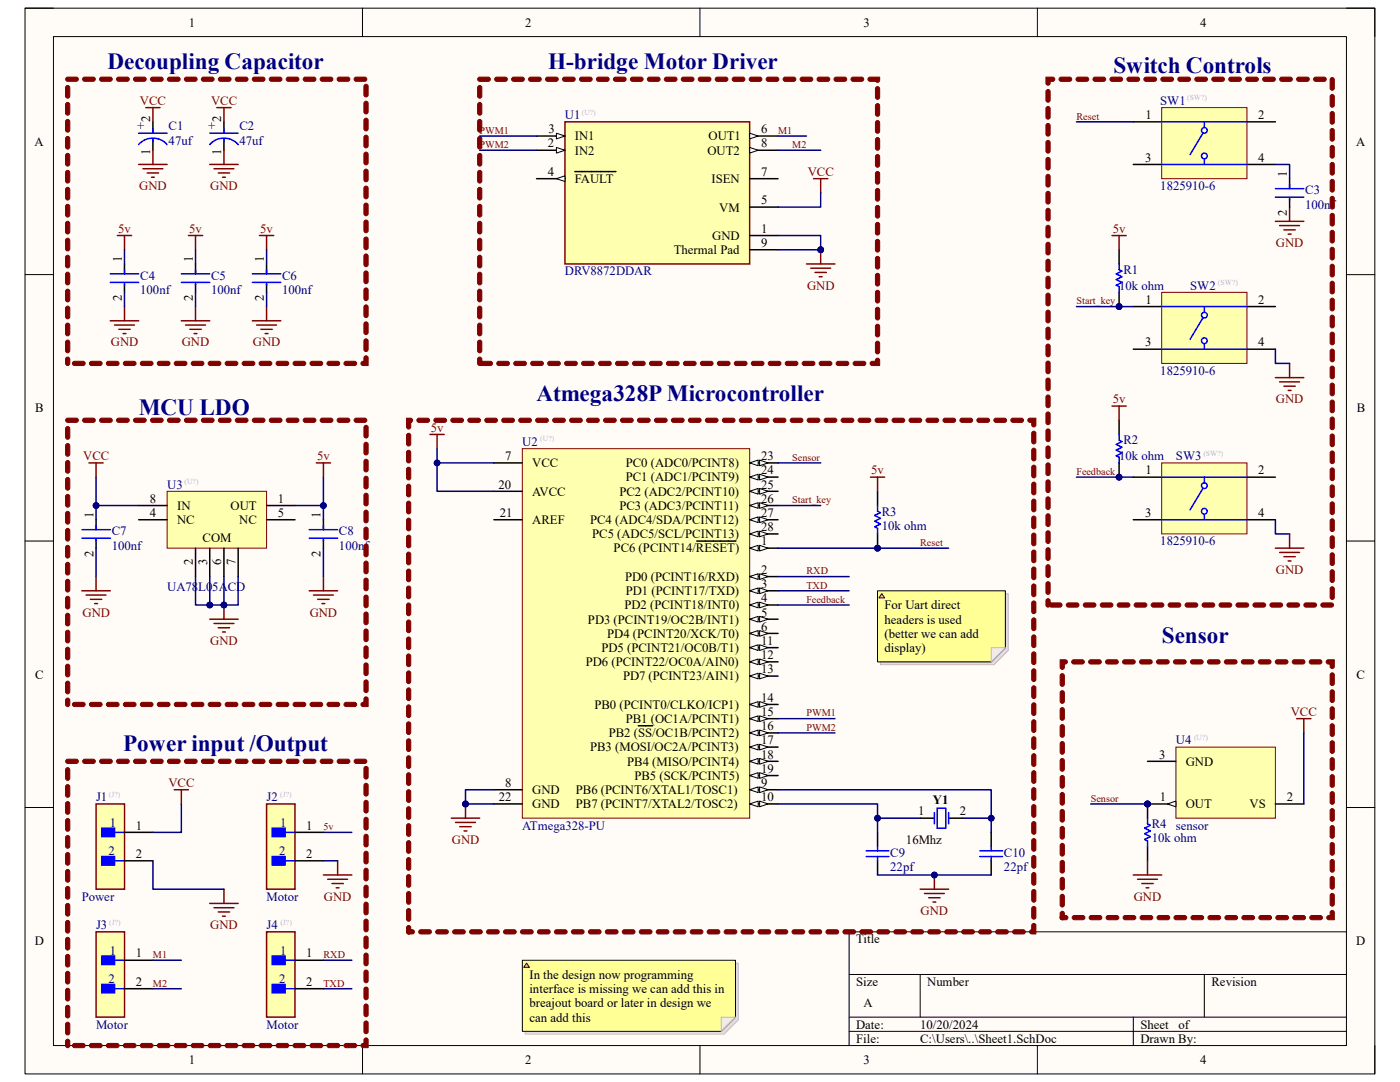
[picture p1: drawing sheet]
<svg xmlns="http://www.w3.org/2000/svg" width="279mm" height="216mm" viewBox="0 0 279 216" stroke-linecap="round" stroke-linejoin="round" font-family="sans-serif">
<defs><g id="words">
<g font-size="4.6" fill="#000080">
<text x="21.4" y="13.7">Decoupling Capacitor</text>
<text x="109.4" y="13.7">H-bridge Motor Driver</text>
<text x="222.2" y="14.5">Switch Controls</text>
<text x="27.7" y="82.8">MCU LDO</text>
<text x="107.1" y="80">Atmega328P Microcontroller</text>
<text x="231.9" y="128.2">Sensor</text>
<text x="24.6" y="149.8">Power input /Output</text>
</g>
<g font-size="2.5">
<text x="37.7" y="5.3">1</text>
<text x="104.8" y="5.3">2</text>
<text x="172.3" y="5.3">3</text>
<text x="239.5" y="5.3">4</text>
<text x="228.6" y="23.7">1</text>
<text x="251.1" y="23.7">2</text>
<text x="6.9" y="29.1">A</text>
<text x="30" y="24.3" transform="rotate(-90 30 24.3)">2</text>
<text x="44.2" y="24.3" transform="rotate(-90 44.2 24.3)">2</text>
<text x="109.3" y="29.4">2</text>
<text x="109.4" y="26.6">3</text>
<text x="114.7" y="28">IN1</text>
<text x="141.4" y="28">OUT1</text>
<text x="151.9" y="26.6">6</text>
<text x="151.9" y="29.4">8</text>
<text x="270.6" y="29.1">A</text>
<text x="30" y="30.9" transform="rotate(-90 30 30.9)">1</text>
<text x="44.2" y="30.9" transform="rotate(-90 44.2 30.9)">1</text>
<text x="109.3" y="35.1">4</text>
<text x="114.7" y="30.9">IN2</text>
<text x="141.2" y="30.9">OUT2</text>
<text x="151.9" y="35.1">7</text>
<text x="228.5" y="32.3">3</text>
<text x="251.1" y="32.3">4</text>
<text x="256.8" y="35.3" transform="rotate(-90 256.8 35.3)">1</text>
<text x="114.7" y="36.5">FAULT</text>
<text x="142" y="36.5">ISEN</text>
<text x="151.9" y="40.8">5</text>
<text x="142.2" y="47.9">GND</text>
<text x="143.6" y="42.2">VM</text>
<text x="151.9" y="46.4">1</text>
<text x="256.8" y="43.1" transform="rotate(-90 256.8 43.1)">2</text>
<text x="24.3" y="52.4" transform="rotate(-90 24.3 52.4)">1</text>
<text x="38.5" y="52.4" transform="rotate(-90 38.5 52.4)">1</text>
<text x="52.7" y="52.4" transform="rotate(-90 52.7 52.4)">1</text>
<text x="134.5" y="50.7">Thermal Pad</text>
<text x="151.9" y="49.3">9</text>
<text x="24.3" y="60.1" transform="rotate(-90 24.3 60.1)">2</text>
<text x="38.5" y="60.1" transform="rotate(-90 38.5 60.1)">2</text>
<text x="52.7" y="60.1" transform="rotate(-90 52.7 60.1)">2</text>
<text x="228.6" y="60.6">1</text>
<text x="251.1" y="60.6">2</text>
<text x="228.5" y="69.1">3</text>
<text x="251.1" y="69.1">4</text>
<text x="7" y="82.3">B</text>
<text x="270.8" y="82.3">B</text>
<text x="100.8" y="91.8">7</text>
<text x="106.2" y="93.2">VCC</text>
<text x="124.9" y="93.2">PC0 (ADC0/PCINT8)</text>
<text x="151.9" y="91.8">23</text>
<text x="151.9" y="94.7">24</text>
<text x="228.6" y="94.7">1</text>
<text x="251.1" y="94.7">2</text>
<text x="29.9" y="100.3">8</text>
<text x="35.3" y="101.7">IN</text>
<text x="46" y="101.7">OUT</text>
<text x="55.5" y="100.3">1</text>
<text x="99.5" y="97.5">20</text>
<text x="106.2" y="98.9">AVCC</text>
<text x="123.6" y="98.9">PC2 (ADC2/PCINT10)</text>
<text x="123.6" y="101.7">PC3 (ADC3/PCINT11)</text>
<text x="124.9" y="96.1">PC1 (ADC1/PCINT9)</text>
<text x="151.9" y="97.5">25</text>
<text x="151.9" y="100.3">26</text>
<text x="18.6" y="103.4" transform="rotate(-90 18.6 103.4)">1</text>
<text x="29.9" y="103.2">4</text>
<text x="35.3" y="104.6">NC</text>
<text x="47.8" y="104.6">NC</text>
<text x="55.5" y="103.2">5</text>
<text x="64" y="103.4" transform="rotate(-90 64 103.4)">1</text>
<text x="99.7" y="103.2">21</text>
<text x="106.2" y="104.6">AREF</text>
<text x="117.8" y="104.6">PC4 (ADC4/SDA/PCINT12)</text>
<text x="118.2" y="107.4">PC5 (ADC5/SCL/PCINT13)</text>
<text x="151.9" y="103.2">27</text>
<text x="151.9" y="106">28</text>
<text x="228.5" y="103.2">3</text>
<text x="251.1" y="103.2">4</text>
<text x="18.6" y="111.1" transform="rotate(-90 18.6 111.1)">2</text>
<text x="38.5" y="112.8" transform="rotate(-90 38.5 112.8)">2</text>
<text x="40.4" y="108.2">COM</text>
<text x="41.3" y="112.7" transform="rotate(-90 41.3 112.7)">3</text>
<text x="44.2" y="112.8" transform="rotate(-90 44.2 112.8)">6</text>
<text x="47" y="112.8" transform="rotate(-90 47 112.8)">7</text>
<text x="64" y="111.1" transform="rotate(-90 64 111.1)">2</text>
<text x="122.5" y="110.2">PC6 (PCINT14/RESET)</text>
<text x="151.9" y="108.8">1</text>
<text x="124.8" y="115.9">PD0 (PCINT16/RXD)</text>
<text x="124.9" y="118.7">PD1 (PCINT17/TXD)</text>
<text x="151.9" y="114.5">2</text>
<text x="151.9" y="117.3">3</text>
<text x="117.3" y="124.4">PD3 (PCINT19/OC2B/INT1)</text>
<text x="124.6" y="121.6">PD2 (PCINT18/INT0)</text>
<text x="151.9" y="120.2">4</text>
<text x="151.9" y="123">5</text>
<text x="151.9" y="125.9">6</text>
<text x="176.5" y="121.6">For Uart direct</text>
<text x="176.5" y="124.4">headers is used</text>
<text x="120.1" y="130.1">PD5 (PCINT21/OC0B/T1)</text>
<text x="121.2" y="127.3">PD4 (PCINT20/XCK/T0)</text>
<text x="151.9" y="128.7">11</text>
<text x="151.9" y="131.5">12</text>
<text x="176.5" y="127.3">(better we can add</text>
<text x="176.5" y="130.1">display)</text>
<text x="7" y="135.4">C</text>
<text x="116.9" y="132.9">PD6 (PCINT22/OC0A/AIN0)</text>
<text x="124.3" y="135.8">PD7 (PCINT23/AIN1)</text>
<text x="151.9" y="134.4">13</text>
<text x="270.7" y="135.4">C</text>
<text x="118.6" y="141.4">PB0 (PCINT0/CLKO/ICP1)</text>
<text x="151.9" y="140">14</text>
<text x="151.9" y="142.9">15</text>
<text x="117.8" y="149.9">PB3 (MOSI/OC2A/PCINT3)</text>
<text x="121.5" y="147.1">PB2 (SS/OC1B/PCINT2)</text>
<text x="124.9" y="144.3">PB1 (OC1A/PCINT1)</text>
<text x="151.9" y="145.7">16</text>
<text x="151.9" y="148.5">17</text>
<text x="125.2" y="152.8">PB4 (MISO/PCINT4)</text>
<text x="126.6" y="155.6">PB5 (SCK/PCINT5)</text>
<text x="151.9" y="151.4">18</text>
<text x="151.9" y="154.2">19</text>
<text x="231.4" y="151.4">3</text>
<text x="236.6" y="152.8">GND</text>
<text x="99.5" y="159.9">22</text>
<text x="100.8" y="157">8</text>
<text x="106.2" y="158.5">GND</text>
<text x="106.2" y="161.3">GND</text>
<text x="114.9" y="158.5">PB6 (PCINT6/XTAL1/TOSC1)</text>
<text x="114.9" y="161.3">PB7 (PCINT7/XTAL2/TOSC2)</text>
<text x="151.9" y="157">9</text>
<text x="151.9" y="159.9">10</text>
<text x="186.2" y="160.4">Y1</text>
<text x="231.4" y="159.9">1</text>
<text x="236.6" y="161.3">OUT</text>
<text x="249.4" y="161.3">VS</text>
<text x="256.8" y="159.9">2</text>
<text x="27.1" y="165.5">1</text>
<text x="61.1" y="165.5">1</text>
<text x="183.2" y="162.7">1</text>
<text x="191.6" y="162.7">2</text>
<text x="27.1" y="171.2">2</text>
<text x="61.1" y="171.2">2</text>
<text x="180.8" y="168.4">16Mhz</text>
<text x="6.9" y="188.6">D</text>
<text x="27.1" y="191.1">1</text>
<text x="61.1" y="191.1">1</text>
<text x="170.9" y="188.2">Title</text>
<text x="270.7" y="188.6">D</text>
<text x="27.1" y="196.7">2</text>
<text x="61.1" y="196.7">2</text>
<text x="105.7" y="195.3">In the design now programming</text>
<text x="170.9" y="196.7">Size</text>
<text x="185" y="196.7">Number</text>
<text x="241.8" y="196.7">Revision</text>
<text x="105.7" y="198.2">interface is missing we can add this in</text>
<text x="105.7" y="201">breajout board or later in design we</text>
<text x="105.7" y="203.8">can add this</text>
<text x="172.3" y="201">A</text>
<text x="170.9" y="205.2">Date:</text>
<text x="170.9" y="208.1">File:</text>
<text x="183.6" y="205.2">10/20/2024</text>
<text x="183.7" y="208.1">C:\Users\..\Sheet1.SchDoc</text>
<text x="227.6" y="205.2">Sheet</text>
<text x="227.6" y="208.1">Drawn By:</text>
<text x="235.2" y="205.2">of</text>
<text x="37.7" y="212.3">1</text>
<text x="104.8" y="212.3">2</text>
<text x="172.3" y="212.3">3</text>
<text x="239.5" y="212.3">4</text>
</g>
<g font-size="2.5" fill="#800000">
<text x="27.9" y="20.9">VCC</text>
<text x="42.1" y="20.9">VCC</text>
<text x="161.2" y="35.1">VCC</text>
<text x="27.8" y="37.9">GND</text>
<text x="42" y="37.9">GND</text>
<text x="23.6" y="46.4">5v</text>
<text x="37.8" y="46.4">5v</text>
<text x="51.9" y="46.4">5v</text>
<text x="222.1" y="46.4">5v</text>
<text x="254.6" y="49.3">GND</text>
<text x="161.1" y="57.8">GND</text>
<text x="22.1" y="69.1">GND</text>
<text x="36.3" y="69.1">GND</text>
<text x="50.5" y="69.1">GND</text>
<text x="222.1" y="80.5">5v</text>
<text x="254.6" y="80.5">GND</text>
<text x="86" y="86.1">5v</text>
<text x="16.6" y="91.8">VCC</text>
<text x="63.3" y="91.8">5v</text>
<text x="173.9" y="94.7">5v</text>
<text x="254.6" y="114.5">GND</text>
<text x="16.5" y="123">GND</text>
<text x="61.8" y="123">GND</text>
<text x="42" y="128.7">GND</text>
<text x="257.6" y="142.9">VCC</text>
<text x="33.6" y="157">VCC</text>
<text x="90.2" y="168.4">GND</text>
<text x="64.6" y="179.7">GND</text>
<text x="226.3" y="179.7">GND</text>
<text x="42" y="185.4">GND</text>
<text x="183.7" y="182.5">GND</text>
</g>
<g font-size="2.5" fill="#000080">
<text x="112.7" y="23.7">U1</text>
<text x="231.6" y="20.9">SW1</text>
<text x="27.4" y="26">+</text>
<text x="33.6" y="26">C1</text>
<text x="33.7" y="28.9">47uf</text>
<text x="41.6" y="26">+</text>
<text x="47.8" y="28.9">47uf</text>
<text x="47.8" y="26">C2</text>
<text x="231.6" y="37.9">1825910-6</text>
<text x="260.5" y="38.8">C3</text>
<text x="260.5" y="41.6">100nf</text>
<text x="28" y="55.8">C4</text>
<text x="28" y="58.6">100nf</text>
<text x="42.1" y="55.8">C5</text>
<text x="42.1" y="58.6">100nf</text>
<text x="56.3" y="55.8">C6</text>
<text x="56.3" y="58.6">100nf</text>
<text x="112.7" y="54.9">DRV8872DDAR</text>
<text x="223.4" y="57.8">10k ohm</text>
<text x="224.2" y="54.7">R1</text>
<text x="237.5" y="57.8">SW2</text>
<text x="231.6" y="74.8">1825910-6</text>
<text x="104.2" y="89">U2</text>
<text x="224.2" y="88.7">R2</text>
<text x="223.4" y="91.8">10k ohm</text>
<text x="234.7" y="91.8">SW3</text>
<text x="33.4" y="97.5">U3</text>
<text x="22.3" y="106.8">C7</text>
<text x="67.6" y="106.8">C8</text>
<text x="176" y="102.9">R3</text>
<text x="176" y="105.7">10k ohm</text>
<text x="22.3" y="109.7">100nf</text>
<text x="67.6" y="109.7">100nf</text>
<text x="231.6" y="108.8">1825910-6</text>
<text x="33.4" y="117.9">UA78L05ACD</text>
<text x="234.7" y="148.5">U4</text>
<text x="19.2" y="159.9">J1</text>
<text x="53.2" y="159.9">J2</text>
<text x="21.9" y="165">1</text>
<text x="55.9" y="165">1</text>
<text x="104.2" y="165.5">ATmega328-PU</text>
<text x="229.9" y="165.3">R4</text>
<text x="234.7" y="165.5">sensor</text>
<text x="21.7" y="170.6">2</text>
<text x="55.7" y="170.6">2</text>
<text x="177.7" y="170.9">C9</text>
<text x="177.7" y="173.8">22pf</text>
<text x="200.4" y="170.9">C10</text>
<text x="200.4" y="173.8">22pf</text>
<text x="229.9" y="168.1">10k ohm</text>
<text x="16.3" y="179.7">Power</text>
<text x="53.2" y="179.7">Motor</text>
<text x="19.2" y="185.4">J3</text>
<text x="53.2" y="185.4">J4</text>
<text x="21.9" y="190.5">1</text>
<text x="55.9" y="190.5">1</text>
<text x="21.7" y="196.2">2</text>
<text x="55.7" y="196.2">2</text>
<text x="19.2" y="205.2">Motor</text>
<text x="53.2" y="205.2">Motor</text>
</g>
<g font-size="2" fill="#800000">
<text x="214.8" y="23.9">Reset</text>
<text x="95.7" y="26.7">PWM1</text>
<text x="95.7" y="29.5">PWM2</text>
<text x="155.3" y="26.7">M1</text>
<text x="158.1" y="29.5">M2</text>
<text x="214.8" y="60.7">Start_key</text>
<text x="158.1" y="91.9">Sensor</text>
<text x="214.8" y="94.7">Feedback</text>
<text x="158.1" y="100.4">Start_key</text>
<text x="183.6" y="108.9">Reset</text>
<text x="161" y="114.6">RXD</text>
<text x="161" y="117.4">TXD</text>
<text x="161" y="120.3">Feedback</text>
<text x="161" y="143">PWM1</text>
<text x="161" y="145.8">PWM2</text>
<text x="217.7" y="160">Sensor</text>
<text x="64.6" y="165.7">5v</text>
<text x="30.5" y="191.2">M1</text>
<text x="64.6" y="191.2">RXD</text>
<text x="30.5" y="196.8">M2</text>
<text x="64.6" y="196.8">TXD</text>
</g>
<g font-size="1.5" fill="#b2b0d4">
<text x="116.1" y="22.9">(U?)</text>
<text x="236.9" y="20">(SW?)</text>
<text x="243.1" y="56.9">(SW?)</text>
<text x="107.8" y="88.1">(U?)</text>
<text x="240.2" y="90.9">(SW?)</text>
<text x="36.8" y="96.6">(U?)</text>
<text x="238.3" y="147.6">(U?)</text>
<text x="21.7" y="159">(J?)</text>
<text x="55.9" y="159">(J?)</text>
<text x="21.8" y="184.5">(J?)</text>
<text x="56" y="184.5">(J?)</text>
</g>
</g></defs>
<path d="M5 1.6h269.4v212.7h-269.4z" fill-rule="evenodd" fill="#fffcf8"/>
<path d="M5 1.6h269.4v212.7h-269.4z" fill="none" stroke="#000" stroke-width=".2"/>
<path d="M10.7 7.3h258v201.3h-258z" fill-rule="evenodd" fill="#fffcf8"/>
<g fill="none" stroke="#000" stroke-width=".2">
<path d="M5 1.6h5.7M10.7 7.3h258v201.3h-258zM72.3 1.6v5.7M139.7 1.6v5.7M207 1.6v5.7M268.7 1.6h5.7v5.7M5 54.8h5.7M268.7 54.8h5.7M5 108h5.7M268.7 108h5.7M5 161.1h5.7M268.7 161.1h5.7"/>
<path d="M169.5 194.4h99.2M183.6 194.4v8.6M240.3 194.4v8.6M268.7 185.9h-99.2v22.7M72.3 208.6v5.7M139.7 208.6v5.7M169.5 203h99.2M169.5 205.8h99.2M207 208.6v5.7M226.2 203v5.6M274.4 208.6v5.7"/>
</g>
<path d="M112.7 24.3h36.9v28.4h-36.9z" fill-rule="evenodd" fill="#ffffb0"/>
<path d="M112.7 24.3h36.9v28.4h-36.9z" fill="none" stroke="#800000" stroke-width=".3"/>
<path d="M107.1 27.1h5.6" fill="none" stroke="#000" stroke-width=".3"/>
<path d="M111 26.6l1.7 .5-1.7 .6z" fill="#f8fcff"/>
<path d="M111 26.6l1.7 .5-1.7 .6z" fill="none" stroke="#000" stroke-width=".2"/>
<path d="M107.1 30h5.6" fill="none" stroke="#000" stroke-width=".3"/>
<path d="M111 29.4l1.7 .6-1.7 .5z" fill="#f8fcff"/>
<path d="M111 29.4l1.7 .6-1.7 .5z" fill="none" stroke="#000" stroke-width=".2"/>
<path d="M149.6 27.1h5.7" fill="none" stroke="#000" stroke-width=".3"/>
<path d="M149.6 26.6l1.7 .5-1.7 .6z" fill="#f8fcff"/>
<path d="M149.6 26.6l1.7 .5-1.7 .6z" fill="none" stroke="#000" stroke-width=".2"/>
<path d="M149.6 30h5.7" fill="none" stroke="#000" stroke-width=".3"/>
<path d="M149.6 29.4l1.7 .6-1.7 .5z" fill="#f8fcff"/>
<path d="M149.6 29.4l1.7 .6-1.7 .5z" fill="none" stroke="#000" stroke-width=".2"/>
<path d="M107.1 35.7h5.6" fill="none" stroke="#000" stroke-width=".3"/>
<path d="M111 35.7l1.7-.6v1.1z" fill="#f8fcff"/>
<path d="M111 35.7l1.7-.6v1.1z" fill="none" stroke="#000" stroke-width=".2"/>
<path d="M114.7 34.2h8.2M149.6 35.7h5.7M149.6 49.8h5.7M149.6 41.3h5.7M149.6 47h5.7" fill="none" stroke="#000" stroke-width=".3"/>
<path d="M33.4 98h19.8v11.4h-19.8z" fill-rule="evenodd" fill="#ffffb0"/>
<path d="M33.4 98h19.8v11.4h-19.8z" fill="none" stroke="#800000" stroke-width=".2"/>
<path d="M226.2 24.3h5.6M226.2 32.8h5.6M248.9 24.3h5.6M248.9 32.8h5.6M27.7 100.9h5.7M27.7 103.7h5.7M39 109.4v5.7M41.9 109.4v5.7M44.7 109.4v5.7M47.5 109.4v5.7M53.2 100.9h5.7M53.2 103.7h5.7" fill="none" stroke="#000" stroke-width=".3"/>
<path d="M231.8 21.5h17.1v14.2h-17.1z" fill-rule="evenodd" fill="#ffffb0"/>
<path d="M231.8 21.5h17.1v14.2h-17.1z" fill="none" stroke="#800000" stroke-width=".2"/>
<path d="M231.8 24.3h17.1M231.8 32.8h17.1M240.3 31.7v1.1" fill="none" stroke="#00f" stroke-width=".3"/>
<circle cx="240.4" cy="31.1" r=".57" fill="#fff"/>
<circle cx="240.4" cy="31.1" r=".57" fill="none" stroke="#00f" stroke-width=".3"/>
<circle cx="240.4" cy="26" r=".57" fill="#fff"/>
<g fill="none" stroke="#00f" stroke-width=".3">
<path d="M240.1 26.6l-2.6 4.2M240.3 24.3v1.1"/>
<circle cx="240.4" cy="26" r=".57"/>
</g>
<path d="M19.2 160.4h5.6v17h-5.6z" fill-rule="evenodd" fill="#ffffb0"/>
<path d="M19.2 160.4h5.6v17h-5.6z" fill="none" stroke="#800000" stroke-width=".3"/>
<path d="M20.3 165.2h2.6v1.7h-2.6z" fill-rule="evenodd" fill="#00f"/>
<path d="M20.3 165.2h2.6v1.7h-2.6zM22.9 166.1h1.9" fill="none" stroke="#00f" stroke-width=".3"/>
<path d="M20.3 170.9h2.6v1.7h-2.6z" fill-rule="evenodd" fill="#00f"/>
<path d="M20.3 170.9h2.6v1.7h-2.6zM22.9 171.8h1.9" fill="none" stroke="#00f" stroke-width=".3"/>
<path d="M24.8 166.1h5.7M24.8 171.8h5.7" fill="none" stroke="#000" stroke-width=".3"/>
<circle cx="229" cy="160.4" r=".57" fill="#000080"/>
<circle cx="229" cy="160.4" r=".57" fill="none" stroke="#000080" stroke-width=".2"/>
<path d="M234.7 149.1h19.8v14.2h-19.8z" fill-rule="evenodd" fill="#ffffb0"/>
<path d="M234.7 149.1h19.8v14.2h-19.8z" fill="none" stroke="#800000" stroke-width=".2"/>
<path d="M229 160.4h5.7M254.5 160.4h5.7" fill="none" stroke="#000" stroke-width=".3"/>
<path d="M233 160.4l1.7-.5v1.1z" fill="#f8fcff"/>
<path d="M233 160.4l1.7-.5v1.1z" fill="none" stroke="#000" stroke-width=".2"/>
<circle cx="229" cy="160.4" r=".57" fill="#000080"/>
<circle cx="229" cy="160.4" r=".57" fill="none" stroke="#000080" stroke-width=".2"/>
<path d="M229 151.9h5.7" fill="none" stroke="#000" stroke-width=".3"/>
<path d="M19.2 185.9h5.6v17.1h-5.6z" fill-rule="evenodd" fill="#ffffb0"/>
<path d="M19.2 185.9h5.6v17.1h-5.6z" fill="none" stroke="#800000" stroke-width=".3"/>
<path d="M20.3 190.8h2.6v1.7h-2.6z" fill-rule="evenodd" fill="#00f"/>
<path d="M20.3 190.8h2.6v1.7h-2.6zM22.9 191.6h1.9" fill="none" stroke="#00f" stroke-width=".3"/>
<path d="M20.3 196.4h2.6v1.7h-2.6z" fill-rule="evenodd" fill="#00f"/>
<path d="M20.3 196.4h2.6v1.7h-2.6zM22.9 197.3h1.9" fill="none" stroke="#00f" stroke-width=".3"/>
<path d="M24.8 191.6h5.7M24.8 197.3h5.7" fill="none" stroke="#000" stroke-width=".3"/>
<path d="M104.2 89.5h45.4v73.8h-45.4z" fill-rule="evenodd" fill="#ffffb0"/>
<path d="M104.2 89.5h45.4v73.8h-45.4z" fill="none" stroke="#800000" stroke-width=".2"/>
<path d="M149.6 109.4h5.7" fill="none" stroke="#000" stroke-width=".3"/>
<path d="M149.6 109.4l1.7-.6v1.1z" fill="#f8fcff"/>
<path d="M149.6 109.4l1.7-.6v1.1z" fill="none" stroke="#000" stroke-width=".2"/>
<path d="M151.6 108.8l1.7 .6-1.7 .5z" fill="#f8fcff"/>
<path d="M151.6 108.8l1.7 .6-1.7 .5z" fill="none" stroke="#000" stroke-width=".2"/>
<path d="M139.1 108h7.8M149.6 115.1h5.7" fill="none" stroke="#000" stroke-width=".3"/>
<path d="M149.6 115.1l1.7-.6v1.1z" fill="#f8fcff"/>
<path d="M149.6 115.1l1.7-.6v1.1z" fill="none" stroke="#000" stroke-width=".2"/>
<path d="M151.6 114.5l1.7 .6-1.7 .5z" fill="#f8fcff"/>
<path d="M151.6 114.5l1.7 .6-1.7 .5z" fill="none" stroke="#000" stroke-width=".2"/>
<path d="M149.6 117.9h5.7" fill="none" stroke="#000" stroke-width=".3"/>
<path d="M149.6 117.9l1.7-.6v1.2z" fill="#f8fcff"/>
<path d="M149.6 117.9l1.7-.6v1.2z" fill="none" stroke="#000" stroke-width=".2"/>
<path d="M151.6 117.3l1.7 .6-1.7 .6z" fill="#f8fcff"/>
<path d="M151.6 117.3l1.7 .6-1.7 .6z" fill="none" stroke="#000" stroke-width=".2"/>
<path d="M149.6 120.7h5.7" fill="none" stroke="#000" stroke-width=".3"/>
<path d="M149.6 120.7l1.7-.5v1.1z" fill="#f8fcff"/>
<path d="M149.6 120.7l1.7-.5v1.1z" fill="none" stroke="#000" stroke-width=".2"/>
<path d="M151.6 120.2l1.7 .5-1.7 .6z" fill="#f8fcff"/>
<path d="M151.6 120.2l1.7 .5-1.7 .6z" fill="none" stroke="#000" stroke-width=".2"/>
<path d="M149.6 123.6h5.7" fill="none" stroke="#000" stroke-width=".3"/>
<path d="M149.6 123.6l1.7-.6v1.1z" fill="#f8fcff"/>
<path d="M149.6 123.6l1.7-.6v1.1z" fill="none" stroke="#000" stroke-width=".2"/>
<path d="M151.6 123l1.7 .6-1.7 .5z" fill="#f8fcff"/>
<path d="M151.6 123l1.7 .6-1.7 .5z" fill="none" stroke="#000" stroke-width=".2"/>
<path d="M149.6 126.4h5.7" fill="none" stroke="#000" stroke-width=".3"/>
<path d="M149.6 126.4l1.7-.6v1.2z" fill="#f8fcff"/>
<path d="M149.6 126.4l1.7-.6v1.2z" fill="none" stroke="#000" stroke-width=".2"/>
<path d="M151.6 125.8l1.7 .6-1.7 .6z" fill="#f8fcff"/>
<path d="M151.6 125.8l1.7 .6-1.7 .6z" fill="none" stroke="#000" stroke-width=".2"/>
<path d="M98.6 92.4h5.6M98.6 157.6h5.6M149.6 157.6h5.7" fill="none" stroke="#000" stroke-width=".3"/>
<path d="M149.6 157.6l1.7-.6v1.2z" fill="#f8fcff"/>
<path d="M149.6 157.6l1.7-.6v1.2z" fill="none" stroke="#000" stroke-width=".2"/>
<path d="M151.6 157l1.7 .6-1.7 .6z" fill="#f8fcff"/>
<path d="M151.6 157l1.7 .6-1.7 .6z" fill="none" stroke="#000" stroke-width=".2"/>
<path d="M149.6 160.4h5.7" fill="none" stroke="#000" stroke-width=".3"/>
<path d="M149.6 160.4l1.7-.5v1.1z" fill="#f8fcff"/>
<path d="M149.6 160.4l1.7-.5v1.1z" fill="none" stroke="#000" stroke-width=".2"/>
<path d="M151.6 159.9l1.7 .5-1.7 .6z" fill="#f8fcff"/>
<path d="M151.6 159.9l1.7 .5-1.7 .6z" fill="none" stroke="#000" stroke-width=".2"/>
<path d="M149.6 129.2h5.7" fill="none" stroke="#000" stroke-width=".3"/>
<path d="M149.6 129.2l1.7-.5v1.1z" fill="#f8fcff"/>
<path d="M149.6 129.2l1.7-.5v1.1z" fill="none" stroke="#000" stroke-width=".2"/>
<path d="M151.6 128.7l1.7 .5-1.7 .6z" fill="#f8fcff"/>
<path d="M151.6 128.7l1.7 .5-1.7 .6z" fill="none" stroke="#000" stroke-width=".2"/>
<path d="M149.6 132.1h5.7" fill="none" stroke="#000" stroke-width=".3"/>
<path d="M149.6 132.1l1.7-.6v1.1z" fill="#f8fcff"/>
<path d="M149.6 132.1l1.7-.6v1.1z" fill="none" stroke="#000" stroke-width=".2"/>
<path d="M151.6 131.5l1.7 .6-1.7 .5z" fill="#f8fcff"/>
<path d="M151.6 131.5l1.7 .6-1.7 .5z" fill="none" stroke="#000" stroke-width=".2"/>
<path d="M149.6 134.9h5.7" fill="none" stroke="#000" stroke-width=".3"/>
<path d="M149.6 134.9l1.7-.6v1.2z" fill="#f8fcff"/>
<path d="M149.6 134.9l1.7-.6v1.2z" fill="none" stroke="#000" stroke-width=".2"/>
<path d="M151.6 134.3l1.7 .6-1.7 .6z" fill="#f8fcff"/>
<path d="M151.6 134.3l1.7 .6-1.7 .6z" fill="none" stroke="#000" stroke-width=".2"/>
<path d="M149.6 140.6h5.7" fill="none" stroke="#000" stroke-width=".3"/>
<path d="M149.6 140.6l1.7-.6v1.1z" fill="#f8fcff"/>
<path d="M149.6 140.6l1.7-.6v1.1z" fill="none" stroke="#000" stroke-width=".2"/>
<path d="M151.6 140l1.7 .6-1.7 .5z" fill="#f8fcff"/>
<path d="M151.6 140l1.7 .6-1.7 .5z" fill="none" stroke="#000" stroke-width=".2"/>
<path d="M149.6 143.4h5.7" fill="none" stroke="#000" stroke-width=".3"/>
<path d="M149.6 143.4l1.7-.6v1.2z" fill="#f8fcff"/>
<path d="M149.6 143.4l1.7-.6v1.2z" fill="none" stroke="#000" stroke-width=".2"/>
<path d="M151.6 142.8l1.7 .6-1.7 .6z" fill="#f8fcff"/>
<path d="M151.6 142.8l1.7 .6-1.7 .6z" fill="none" stroke="#000" stroke-width=".2"/>
<path d="M149.6 146.2h5.7" fill="none" stroke="#000" stroke-width=".3"/>
<path d="M149.6 146.2l1.7-.5v1.1z" fill="#f8fcff"/>
<path d="M149.6 146.2l1.7-.5v1.1z" fill="none" stroke="#000" stroke-width=".2"/>
<path d="M151.6 145.7l1.7 .5-1.7 .6z" fill="#f8fcff"/>
<path d="M151.6 145.7l1.7 .5-1.7 .6z" fill="none" stroke="#000" stroke-width=".2"/>
<path d="M127.4 144.8h2.8M149.6 149.1h5.7" fill="none" stroke="#000" stroke-width=".3"/>
<path d="M149.6 149.1l1.7-.6v1.1z" fill="#f8fcff"/>
<path d="M149.6 149.1l1.7-.6v1.1z" fill="none" stroke="#000" stroke-width=".2"/>
<path d="M151.6 148.5l1.7 .6-1.7 .5z" fill="#f8fcff"/>
<path d="M151.6 148.5l1.7 .6-1.7 .5z" fill="none" stroke="#000" stroke-width=".2"/>
<path d="M149.6 151.9h5.7" fill="none" stroke="#000" stroke-width=".3"/>
<path d="M149.6 151.9l1.7-.6v1.2z" fill="#f8fcff"/>
<path d="M149.6 151.9l1.7-.6v1.2z" fill="none" stroke="#000" stroke-width=".2"/>
<path d="M151.6 151.3l1.7 .6-1.7 .6z" fill="#f8fcff"/>
<path d="M151.6 151.3l1.7 .6-1.7 .6z" fill="none" stroke="#000" stroke-width=".2"/>
<path d="M149.6 154.7h5.7" fill="none" stroke="#000" stroke-width=".3"/>
<path d="M149.6 154.7l1.7-.5v1.1z" fill="#f8fcff"/>
<path d="M149.6 154.7l1.7-.5v1.1z" fill="none" stroke="#000" stroke-width=".2"/>
<path d="M151.6 154.2l1.7 .5-1.7 .6z" fill="#f8fcff"/>
<path d="M151.6 154.2l1.7 .5-1.7 .6z" fill="none" stroke="#000" stroke-width=".2"/>
<path d="M98.6 98h5.6M149.6 92.4h5.7M98.6 103.7h5.6M98.6 160.4h5.6" fill="none" stroke="#000" stroke-width=".3"/>
<path d="M149.6 92.4l1.7-.6v1.1z" fill="#f8fcff"/>
<path d="M149.6 92.4l1.7-.6v1.1z" fill="none" stroke="#000" stroke-width=".2"/>
<path d="M151.6 91.8l1.7 .6-1.7 .5z" fill="#f8fcff"/>
<path d="M151.6 91.8l1.7 .6-1.7 .5z" fill="none" stroke="#000" stroke-width=".2"/>
<path d="M149.6 95.2h5.7" fill="none" stroke="#000" stroke-width=".3"/>
<path d="M149.6 95.2l1.7-.6v1.2z" fill="#f8fcff"/>
<path d="M149.6 95.2l1.7-.6v1.2z" fill="none" stroke="#000" stroke-width=".2"/>
<path d="M151.6 94.6l1.7 .6-1.7 .6z" fill="#f8fcff"/>
<path d="M151.6 94.6l1.7 .6-1.7 .6z" fill="none" stroke="#000" stroke-width=".2"/>
<path d="M149.6 98h5.7" fill="none" stroke="#000" stroke-width=".3"/>
<path d="M149.6 98l1.7-.5v1.1z" fill="#f8fcff"/>
<path d="M149.6 98l1.7-.5v1.1z" fill="none" stroke="#000" stroke-width=".2"/>
<path d="M151.6 97.5l1.7 .5-1.7 .6z" fill="#f8fcff"/>
<path d="M151.6 97.5l1.7 .5-1.7 .6z" fill="none" stroke="#000" stroke-width=".2"/>
<path d="M149.6 100.9h5.7" fill="none" stroke="#000" stroke-width=".3"/>
<path d="M149.6 100.9l1.7-.6v1.1z" fill="#f8fcff"/>
<path d="M149.6 100.9l1.7-.6v1.1z" fill="none" stroke="#000" stroke-width=".2"/>
<path d="M151.6 100.3l1.7 .6-1.7 .5z" fill="#f8fcff"/>
<path d="M151.6 100.3l1.7 .6-1.7 .5z" fill="none" stroke="#000" stroke-width=".2"/>
<path d="M149.6 103.7h5.7" fill="none" stroke="#000" stroke-width=".3"/>
<path d="M149.6 103.7l1.7-.6v1.2z" fill="#f8fcff"/>
<path d="M149.6 103.7l1.7-.6v1.2z" fill="none" stroke="#000" stroke-width=".2"/>
<path d="M151.6 103.1l1.7 .6-1.7 .6z" fill="#f8fcff"/>
<path d="M151.6 103.1l1.7 .6-1.7 .6z" fill="none" stroke="#000" stroke-width=".2"/>
<path d="M149.6 106.5h5.7" fill="none" stroke="#000" stroke-width=".3"/>
<path d="M149.6 106.5l1.7-.5v1.1z" fill="#f8fcff"/>
<path d="M149.6 106.5l1.7-.5v1.1z" fill="none" stroke="#000" stroke-width=".2"/>
<path d="M151.6 106l1.7 .5-1.7 .6z" fill="#f8fcff"/>
<path d="M151.6 106l1.7 .5-1.7 .6z" fill="none" stroke="#000" stroke-width=".2"/>
<path d="M175.1 166.1v2.8M175.1 171.8v2.8M183.6 163.3h2.9M189.3 163.3h2.9M197.8 166.1v2.8M197.8 171.8v2.8" fill="none" stroke="#000" stroke-width=".3"/>
<path d="M172.9 169.8h4.5M172.9 170.9h4.5M175.1 168.9v.9M175.1 170.9v.9M186.5 162.1v2.3M187 161.3h1.7v3.9h-1.7zM189.3 162.1v2.3M195.5 169.8h4.6M195.5 170.9h4.6M197.8 168.9v.9M197.8 170.9v.9" fill="none" stroke="#00f" stroke-width=".3"/>
<path d="M183.6 177.4h5.7M184.5 178.3h4M185.3 179.1h2.3M186.2 180h.6M186.5 174.6v2.8" fill="none" stroke="#800000" stroke-width=".3"/>
<circle cx="186.5" cy="174.6" r=".57" fill="#000080"/>
<circle cx="186.5" cy="174.6" r=".57" fill="none" stroke="#000080" stroke-width=".2"/>
<path d="M226.2 61.2h5.6M226.2 69.7h5.6M248.9 61.2h5.6M248.9 69.7h5.6" fill="none" stroke="#000" stroke-width=".3"/>
<path d="M231.8 58.3h17.1v14.2h-17.1z" fill-rule="evenodd" fill="#ffffb0"/>
<path d="M231.8 58.3h17.1v14.2h-17.1z" fill="none" stroke="#800000" stroke-width=".2"/>
<path d="M231.8 61.2h17.1M231.8 69.7h17.1M240.3 68.5v1.2" fill="none" stroke="#00f" stroke-width=".3"/>
<circle cx="240.4" cy="68" r=".57" fill="#fff"/>
<circle cx="240.4" cy="68" r=".57" fill="none" stroke="#00f" stroke-width=".3"/>
<circle cx="240.4" cy="62.9" r=".57" fill="#fff"/>
<g fill="none" stroke="#00f" stroke-width=".3">
<path d="M240.1 63.4l-2.6 4.3M240.3 61.2v1.1"/>
<circle cx="240.4" cy="62.9" r=".57"/>
</g>
<circle cx="175.1" cy="109.4" r=".57" fill="#000080"/>
<circle cx="175.1" cy="109.4" r=".57" fill="none" stroke="#000080" stroke-width=".2"/>
<path d="M175.1 98v2.9M175.1 106.5v2.9" fill="none" stroke="#000" stroke-width=".3"/>
<circle cx="175.1" cy="109.4" r=".57" fill="#000080"/>
<circle cx="175.1" cy="109.4" r=".57" fill="none" stroke="#000080" stroke-width=".2"/>
<path d="M175.1 100.9v1.1l.6 .3-1.1 .6 1.1 .5-1.1 .6 1.1 .6-1.1 .5 .5 .3v1.1" fill="none" stroke="#00f" stroke-width=".3"/>
<path d="M85.8 86.7h2.8M87.2 86.7v2.8M173.7 95.2h2.9M175.1 95.2v2.8M90.1 163.3h5.6M90.9 164.1h4M91.8 165h2.2M92.6 165.8h.6M92.9 160.4v2.9" fill="none" stroke="#800000" stroke-width=".3"/>
<circle cx="92.9" cy="160.4" r=".57" fill="#000080"/>
<circle cx="92.9" cy="160.4" r=".57" fill="none" stroke="#000080" stroke-width=".2"/>
<path d="M226.2 95.2h5.6M248.9 95.2h5.6M226.2 103.7h5.6M248.9 103.7h5.6" fill="none" stroke="#000" stroke-width=".3"/>
<path d="M231.8 92.4h17.1v14.1h-17.1z" fill-rule="evenodd" fill="#ffffb0"/>
<path d="M231.8 92.4h17.1v14.1h-17.1z" fill="none" stroke="#800000" stroke-width=".2"/>
<path d="M231.8 95.2h17.1M231.8 103.7h17.1M240.3 102.6v1.1" fill="none" stroke="#00f" stroke-width=".3"/>
<circle cx="240.4" cy="102" r=".57" fill="#fff"/>
<circle cx="240.4" cy="102" r=".57" fill="none" stroke="#00f" stroke-width=".3"/>
<circle cx="240.4" cy="96.9" r=".57" fill="#fff"/>
<g fill="none" stroke="#00f" stroke-width=".3">
<path d="M254.5 37.6h5.7M254.5 39.3h5.7M257.4 36.8v.8M257.4 39.6v.3M22 54.6h5.7M22 56.4h5.7M24.8 53.8v.8M24.8 56.6v.3M36.2 54.6h5.7M36.2 56.4h5.7M39 53.8v.8M39 56.6v.3"/>
<path d="M50.4 54.6h5.6M50.4 56.4h5.6M53.2 53.8v.8M53.2 56.6v.3M240.1 97.5l-2.6 4.2M240.3 95.2v1.1M16.3 105.7h5.7M16.3 107.4h5.7M19.2 104.8v.9M19.2 107.7v.3M61.7 105.7h5.7M61.7 107.4h5.7"/>
<path d="M64.5 104.8v.9M64.5 107.7v.3"/>
<circle cx="240.4" cy="96.9" r=".57"/>
</g>
<g fill="none" stroke="#800000" stroke-width=".3">
<path d="M23.4 47h2.9M24.8 47v2.8M37.6 47h2.8M39 47v2.8M51.8 47h2.8M53.2 47v2.8M254.5 44.2h5.7M255.4 45h3.9M256.2 45.9h2.3M257.1 46.7h.6M257.4 41.3v2.9M22 64h5.7"/>
<path d="M22.9 64.9h3.9M23.7 65.7h2.3M24.6 66.6h.5M24.8 61.2v2.8M36.2 64h5.7M37 64.9h4M37.9 65.7h2.3M38.7 66.6h.6M39 61.2v2.8M50.4 64h5.6M51.2 64.9h4M52.1 65.7h2.2"/>
<path d="M52.9 66.6h.6M53.2 61.2v2.8M16.3 117.9h5.7M17.2 118.7h4M18 119.6h2.3M19.2 115.1v2.8M61.7 117.9h5.7M62.6 118.7h3.9M63.4 119.6h2.3M64.5 115.1v2.8M18.9 120.4h.6M41.9 123.6h5.6"/>
<path d="M42.7 124.4h4M43.6 125.3h2.2M44.4 126.1h.6M44.7 120.7v2.9M64.3 120.4h.5M34.8 157.6h2.8M36.2 157.6v2.8M44.7 177.4v2.9M41.9 180.3h5.6M42.7 181.1h4M43.6 182h2.2M44.4 182.8h.6"/>
</g>
<path d="M257.4 35.7v1.9M257.4 39.6v1.7M24.8 52.7v1.9M24.8 56.6v1.7M39 52.7v1.9M39 56.6v1.7M53.2 52.7v1.9M53.2 56.6v1.7M19.2 103.7v2M19.2 107.7v1.7M64.5 103.7v2M64.5 107.7v1.7" fill="none" stroke="#000" stroke-width=".3"/>
<circle cx="44.7" cy="120.7" r=".57" fill="#000080"/>
<circle cx="44.7" cy="120.7" r=".57" fill="none" stroke="#000080" stroke-width=".2"/>
<path d="M17.8 92.4h2.8M19.2 92.4v2.8M63.1 92.4h2.9M64.5 92.4v2.8M258.8 143.4h2.8M260.2 143.4v2.8" fill="none" stroke="#800000" stroke-width=".3"/>
<circle cx="229" cy="160.4" r=".57" fill="#000080"/>
<circle cx="229" cy="160.4" r=".57" fill="none" stroke="#000080" stroke-width=".2"/>
<path d="M229 160.4v2.9" fill="none" stroke="#000" stroke-width=".3"/>
<circle cx="229" cy="160.4" r=".57" fill="#000080"/>
<circle cx="229" cy="160.4" r=".57" fill="none" stroke="#000080" stroke-width=".2"/>
<path d="M229 168.9v2.9" fill="none" stroke="#000" stroke-width=".3"/>
<path d="M229 163.3v1.1l.6 .3-1.2 .5 1.2 .6-1.2 .6 1.2 .5-1.2 .6 .6 .3v1.1" fill="none" stroke="#00f" stroke-width=".3"/>
<path d="M162.4 35.7h2.8M163.8 35.7v2.8M161 52.7h5.6M161.8 53.5h4M162.7 54.4h2.2M163.5 55.2h.6M163.8 49.8v2.9M226.2 174.6h5.6M227 175.5h4M227.9 176.3h2.2M228.7 177.2h.6M229 171.8v2.8" fill="none" stroke="#800000" stroke-width=".3"/>
<circle cx="163.8" cy="49.8" r=".57" fill="#000080"/>
<circle cx="163.8" cy="49.8" r=".57" fill="none" stroke="#000080" stroke-width=".2"/>
<path d="M30.5 24.3v2.3M30.5 27.7v2.3M44.7 24.3v2.3M44.7 27.7v2.3" fill="none" stroke="#000" stroke-width=".3"/>
<path d="M27.7 26.6h5.7M27.7 28.8a3.8 3.8 0 0 1 5.7 0M30.5 25.7v.9M30.5 27.7v.6M41.9 28.8a3.8 3.8 0 0 1 5.6 0M41.9 26.6h5.6M44.7 25.7v.9M44.7 27.7v.6" fill="none" stroke="#00f" stroke-width=".3"/>
<g fill="none" stroke="#800000" stroke-width=".3">
<path d="M27.7 32.8h5.7M28.5 33.7h4M29.1 21.5h2.8M29.4 34.5h2.2M30.2 35.4h.6M30.5 21.5v2.8M30.5 30v2.8M41.9 32.8h5.6M42.7 33.7h4M43.3 21.5h2.8M43.6 34.5h2.2M44.4 35.4h.6"/>
<path d="M44.7 21.5v2.8M44.7 30v2.8"/>
</g>
<circle cx="223.3" cy="61.2" r=".57" fill="#000080"/>
<circle cx="223.3" cy="61.2" r=".57" fill="none" stroke="#000080" stroke-width=".2"/>
<path d="M223.3 49.8v2.9M223.3 58.3v2.9" fill="none" stroke="#000" stroke-width=".3"/>
<circle cx="223.3" cy="61.2" r=".57" fill="#000080"/>
<circle cx="223.3" cy="61.2" r=".57" fill="none" stroke="#000080" stroke-width=".2"/>
<path d="M223.3 52.7v1.1l.6 .3-1.1 .6 1.1 .5-1.1 .6 1.1 .6-1.1 .5 .5 .3v1.1" fill="none" stroke="#00f" stroke-width=".3"/>
<path d="M221.9 47h2.9M223.3 47v2.8" fill="none" stroke="#800000" stroke-width=".3"/>
<circle cx="223.3" cy="95.2" r=".57" fill="#000080"/>
<circle cx="223.3" cy="95.2" r=".57" fill="none" stroke="#000080" stroke-width=".2"/>
<path d="M223.3 83.9v2.8M223.3 92.4v2.8" fill="none" stroke="#000" stroke-width=".3"/>
<circle cx="223.3" cy="95.2" r=".57" fill="#000080"/>
<circle cx="223.3" cy="95.2" r=".57" fill="none" stroke="#000080" stroke-width=".2"/>
<path d="M223.3 86.7v1.1l.6 .3-1.1 .6 1.1 .5-1.1 .6 1.1 .6-1.1 .6 .5 .2v1.2" fill="none" stroke="#00f" stroke-width=".3"/>
<path d="M254.5 75.4h5.7M255.4 76.2h3.9M256.2 77.1h2.3M257.1 77.9h.6M257.4 72.5v2.9M221.9 81h2.9M223.3 81v2.9M254.5 109.4h5.7M255.4 110.2h3.9M256.2 111.1h2.3M257.1 111.9h.6M257.4 106.5v2.9" fill="none" stroke="#800000" stroke-width=".3"/>
<g fill="#800000" stroke="#800000" stroke-width=".2">
<path d="M208.8 119.7a.42 .42 0 0 1 .5-.2 .42 .42 0 0 1 .3 .4v.8a.42 .42 0 0 1-.4 .4 .42 .42 0 0 1-.5-.4zM208.8 116.3a.42 .42 0 0 1 .5-.2 .42 .42 0 0 1 .3 .4v1.7a.42 .42 0 0 1-.4 .4 .42 .42 0 0 1-.5-.4zM208.8 112.9a.42 .42 0 0 1 .5-.2 .42 .42 0 0 1 .3 .4v1.7a.42 .42 0 0 1-.4 .4 .42 .42 0 0 1-.5-.4zM208.8 109.5a.42 .42 0 0 1 .5-.2 .42 .42 0 0 1 .3 .4v1.7a.42 .42 0 0 1-.4 .4 .42 .42 0 0 1-.5-.4zM208.8 106.1a.42 .42 0 0 1 .5-.2 .42 .42 0 0 1 .3 .4v1.7a.42 .42 0 0 1-.4 .4 .42 .42 0 0 1-.5-.4zM208.8 102.7a.42 .42 0 0 1 .5-.2 .42 .42 0 0 1 .3 .4v1.7a.42 .42 0 0 1-.4 .5 .42 .42 0 0 1-.5-.5zM208.8 99.3a.42 .42 0 0 1 .5-.2 .42 .42 0 0 1 .3 .5v1.7a.42 .42 0 0 1-.4 .4 .42 .42 0 0 1-.5-.4zM208.8 96a.42 .42 0 0 1 .5-.2 .42 .42 0 0 1 .3 .4v1.7a.42 .42 0 0 1-.4 .4 .42 .42 0 0 1-.5-.4zM208.8 92.6a.42 .42 0 0 1 .5-.2 .42 .42 0 0 1 .3 .4v1.7a.42 .42 0 0 1-.4 .4 .42 .42 0 0 1-.5-.4zM208.8 89.2a.42 .42 0 0 1 .5-.2 .42 .42 0 0 1 .3 .4v1.7a.42 .42 0 0 1-.4 .4 .42 .42 0 0 1-.5-.4zM208.8 85.8a.42 .42 0 0 1 .5-.2 .42 .42 0 0 1 .3 .4v1.7a.42 .42 0 0 1-.4 .4 .42 .42 0 0 1-.5-.4zM208.8 82.4a.42 .42 0 0 1 .5-.2 .42 .42 0 0 1 .3 .4v1.7a.42 .42 0 0 1-.4 .4 .42 .42 0 0 1-.5-.4zM208.8 79a.42 .42 0 0 1 .5-.2 .42 .42 0 0 1 .3 .4v1.7a.42 .42 0 0 1-.4 .5 .42 .42 0 0 1-.5-.5zM208.8 75.6a.42 .42 0 0 1 .5-.2 .42 .42 0 0 1 .3 .5v1.6a.42 .42 0 0 1-.4 .5 .42 .42 0 0 1-.5-.5zM208.8 72.3a.42 .42 0 0 1 .5-.2 .42 .42 0 0 1 .3 .4v1.7a.42 .42 0 0 1-.4 .4 .42 .42 0 0 1-.5-.4zM208.8 68.9a.42 .42 0 0 1 .5-.2 .42 .42 0 0 1 .3 .4v1.7a.42 .42 0 0 1-.4 .4 .42 .42 0 0 1-.5-.4zM208.8 65.5a.42 .42 0 0 1 .5-.2 .42 .42 0 0 1 .3 .4v1.7a.42 .42 0 0 1-.4 .4 .42 .42 0 0 1-.5-.4zM208.8 62.1a.42 .42 0 0 1 .5-.2 .42 .42 0 0 1 .3 .4v1.7a.42 .42 0 0 1-.4 .4 .42 .42 0 0 1-.5-.4zM208.8 58.7a.42 .42 0 0 1 .5-.2 .42 .42 0 0 1 .3 .4v1.7a.42 .42 0 0 1-.4 .4 .42 .42 0 0 1-.5-.4zM208.8 55.3a.42 .42 0 0 1 .5-.2 .42 .42 0 0 1 .3 .4v1.7a.42 .42 0 0 1-.4 .4 .42 .42 0 0 1-.5-.4zM208.8 51.9a.42 .42 0 0 1 .5-.2 .42 .42 0 0 1 .3 .4v1.7a.42 .42 0 0 1-.4 .5 .42 .42 0 0 1-.5-.5zM208.8 48.5a.42 .42 0 0 1 .5-.2 .42 .42 0 0 1 .3 .5v1.7a.42 .42 0 0 1-.4 .4 .42 .42 0 0 1-.5-.4zM208.8 45.2a.42 .42 0 0 1 .5-.2 .42 .42 0 0 1 .3 .4v1.7a.42 .42 0 0 1-.4 .4 .42 .42 0 0 1-.5-.4zM208.8 41.8a.42 .42 0 0 1 .5-.2 .42 .42 0 0 1 .3 .4v1.7a.42 .42 0 0 1-.4 .4 .42 .42 0 0 1-.5-.4zM208.8 38.4a.42 .42 0 0 1 .5-.2 .42 .42 0 0 1 .3 .4v1.7a.42 .42 0 0 1-.4 .4 .42 .42 0 0 1-.5-.4zM208.8 35a.42 .42 0 0 1 .5-.2 .42 .42 0 0 1 .3 .4v1.7a.42 .42 0 0 1-.4 .4 .42 .42 0 0 1-.5-.4zM208.8 31.6a.42 .42 0 0 1 .5-.2 .42 .42 0 0 1 .3 .4v1.7a.42 .42 0 0 1-.4 .4 .42 .42 0 0 1-.5-.4zM208.8 28.2a.42 .42 0 0 1 .5-.2 .42 .42 0 0 1 .3 .4v1.7a.42 .42 0 0 1-.4 .5 .42 .42 0 0 1-.5-.5zM208.8 24.8a.42 .42 0 0 1 .5-.2 .42 .42 0 0 1 .3 .5v1.6a.42 .42 0 0 1-.4 .5 .42 .42 0 0 1-.5-.5zM208.8 21.5a.42 .42 0 0 1 .5-.2 .42 .42 0 0 1 .3 .4v1.7a.42 .42 0 0 1-.4 .4 .42 .42 0 0 1-.5-.4zM208.8 18.1a.42 .42 0 0 1 .5-.2 .42 .42 0 0 1 .3 .4v1.7a.42 .42 0 0 1-.4 .4 .42 .42 0 0 1-.5-.4zM208.7 15.4h1.4a.42 .42 0 0 1 .4 .4 .42 .42 0 0 1-.4 .4h-.9l.4-.4v.8a.42 .42 0 0 1-.4 .4 .42 .42 0 0 1-.5-.4zM211.4 15.6l.4-.2h1.7a.42 .42 0 0 1 .4 .4 .42 .42 0 0 1-.4 .4h-1.7a.43 .43 0 0 1-.4-.6zM214.8 15.6l.4-.2h1.7a.42 .42 0 0 1 .4 .4 .42 .42 0 0 1-.4 .4h-1.7a.43 .43 0 0 1-.4-.6zM218.2 15.6l.3-.2h1.7a.42 .42 0 0 1 .5 .4 .42 .42 0 0 1-.5 .4h-1.7a.43 .43 0 0 1-.3-.6zM221.6 15.6l.3-.2h1.7a.42 .42 0 0 1 .4 .4 .42 .42 0 0 1-.4 .4h-1.7a.43 .43 0 0 1-.3-.6zM225 15.6l.3-.2h1.7a.42 .42 0 0 1 .4 .4 .42 .42 0 0 1-.4 .4h-1.7a.43 .43 0 0 1-.3-.6zM228.3 15.6l.4-.2h1.7a.42 .42 0 0 1 .4 .4 .42 .42 0 0 1-.4 .4h-1.7a.43 .43 0 0 1-.4-.6zM231.7 15.6l.4-.2h1.7a.42 .42 0 0 1 .4 .4 .42 .42 0 0 1-.4 .4h-1.7a.43 .43 0 0 1-.4-.6zM235.1 15.6l.4-.2h1.7a.42 .42 0 0 1 .4 .4 .42 .42 0 0 1-.4 .4h-1.7a.43 .43 0 0 1-.4-.6zM238.5 15.6l.4-.2h1.7a.42 .42 0 0 1 .4 .4 .42 .42 0 0 1-.4 .4h-1.7a.43 .43 0 0 1-.4-.6zM241.9 15.6l.4-.2h1.6a.42 .42 0 0 1 .5 .4 .42 .42 0 0 1-.5 .4h-1.6a.43 .43 0 0 1-.4-.6zM245.3 15.6l.3-.2h1.7a.42 .42 0 0 1 .5 .4 .42 .42 0 0 1-.5 .4h-1.7a.43 .43 0 0 1-.3-.6zM248.7 15.6l.3-.2h1.7a.42 .42 0 0 1 .4 .4 .42 .42 0 0 1-.4 .4h-1.7a.43 .43 0 0 1-.3-.6zM252 15.6l.4-.2h1.7a.42 .42 0 0 1 .4 .4 .42 .42 0 0 1-.4 .4h-1.7a.43 .43 0 0 1-.4-.6zM255.4 15.6l.4-.2h1.7a.42 .42 0 0 1 .4 .4 .42 .42 0 0 1-.4 .4h-1.7a.43 .43 0 0 1-.4-.6zM258.8 15.6l.4-.2h1.7a.42 .42 0 0 1 .4 .4 .42 .42 0 0 1-.4 .4h-1.7a.43 .43 0 0 1-.4-.6zM262.2 15.6l.4-.2h1.7a.42 .42 0 0 1 .4 .4 .42 .42 0 0 1-.4 .4h-1.7a.43 .43 0 0 1-.4-.6zM265.7 15.5a.42 .42 0 0 1 .6 .4v1.7a.42 .42 0 0 1-.4 .4 .42 .42 0 0 1-.4-.4v-1.7zM265.7 18.9a.42 .42 0 0 1 .6 .4v1.7a.42 .42 0 0 1-.4 .4 .42 .42 0 0 1-.4-.4v-1.7zM265.7 22.3a.42 .42 0 0 1 .6 .4v1.7a.42 .42 0 0 1-.4 .4 .42 .42 0 0 1-.4-.4v-1.7zM265.7 25.7a.42 .42 0 0 1 .6 .4v1.6a.42 .42 0 0 1-.4 .5 .42 .42 0 0 1-.4-.5v-1.6zM265.7 29.1a.42 .42 0 0 1 .6 .3v1.7a.42 .42 0 0 1-.4 .5 .42 .42 0 0 1-.4-.5v-1.7zM265.7 32.5a.42 .42 0 0 1 .6 .3v1.7a.42 .42 0 0 1-.4 .4 .42 .42 0 0 1-.4-.4v-1.7zM265.7 35.9a.42 .42 0 0 1 .6 .3v1.7a.42 .42 0 0 1-.4 .4 .42 .42 0 0 1-.4-.4v-1.7zM265.7 39.2a.42 .42 0 0 1 .6 .4v1.7a.42 .42 0 0 1-.4 .4 .42 .42 0 0 1-.4-.4v-1.7zM265.7 42.6a.42 .42 0 0 1 .6 .4v1.7a.42 .42 0 0 1-.4 .4 .42 .42 0 0 1-.4-.4v-1.7zM265.7 46a.42 .42 0 0 1 .6 .4v1.7a.42 .42 0 0 1-.4 .4 .42 .42 0 0 1-.4-.4v-1.7zM265.7 49.4a.42 .42 0 0 1 .6 .4v1.7a.42 .42 0 0 1-.4 .4 .42 .42 0 0 1-.4-.4v-1.7zM265.7 52.8a.42 .42 0 0 1 .6 .3v1.7a.42 .42 0 0 1-.4 .5 .42 .42 0 0 1-.4-.5v-1.7zM265.7 56.2a.42 .42 0 0 1 .6 .3v1.7a.42 .42 0 0 1-.4 .5 .42 .42 0 0 1-.4-.5v-1.7zM265.7 59.6a.42 .42 0 0 1 .6 .3v1.7a.42 .42 0 0 1-.4 .4 .42 .42 0 0 1-.4-.4v-1.7zM265.7 62.9a.42 .42 0 0 1 .6 .4v1.7a.42 .42 0 0 1-.4 .4 .42 .42 0 0 1-.4-.4v-1.7zM265.7 66.3a.42 .42 0 0 1 .6 .4v1.7a.42 .42 0 0 1-.4 .4 .42 .42 0 0 1-.4-.4v-1.7zM265.7 69.7a.42 .42 0 0 1 .6 .4v1.7a.42 .42 0 0 1-.4 .4 .42 .42 0 0 1-.4-.4v-1.7zM265.7 73.1a.42 .42 0 0 1 .6 .4v1.7a.42 .42 0 0 1-.4 .4 .42 .42 0 0 1-.4-.4v-1.7zM265.7 76.5a.42 .42 0 0 1 .6 .4v1.6a.42 .42 0 0 1-.4 .5 .42 .42 0 0 1-.4-.5v-1.6zM265.7 79.9a.42 .42 0 0 1 .6 .3v1.7a.42 .42 0 0 1-.4 .5 .42 .42 0 0 1-.4-.5v-1.7zM265.7 83.3a.42 .42 0 0 1 .6 .3v1.7a.42 .42 0 0 1-.4 .4 .42 .42 0 0 1-.4-.4v-1.7zM265.7 86.7a.42 .42 0 0 1 .6 .3v1.7a.42 .42 0 0 1-.4 .4 .42 .42 0 0 1-.4-.4v-1.7zM265.7 90a.42 .42 0 0 1 .6 .4v1.7a.42 .42 0 0 1-.4 .4 .42 .42 0 0 1-.4-.4v-1.7zM265.7 93.4a.42 .42 0 0 1 .6 .4v1.7a.42 .42 0 0 1-.4 .4 .42 .42 0 0 1-.4-.4v-1.7zM265.7 96.8a.42 .42 0 0 1 .6 .4v1.7a.42 .42 0 0 1-.4 .4 .42 .42 0 0 1-.4-.4v-1.7zM265.7 100.2a.42 .42 0 0 1 .6 .4v1.7a.42 .42 0 0 1-.4 .4 .42 .42 0 0 1-.4-.4v-1.7zM265.7 103.6a.42 .42 0 0 1 .6 .3v1.7a.42 .42 0 0 1-.4 .5 .42 .42 0 0 1-.4-.5v-1.7zM265.7 107a.42 .42 0 0 1 .6 .3v1.7a.42 .42 0 0 1-.4 .5 .42 .42 0 0 1-.4-.5v-1.7zM265.7 110.4a.42 .42 0 0 1 .6 .3v1.7a.42 .42 0 0 1-.4 .4 .42 .42 0 0 1-.4-.4v-1.7zM265.7 113.7a.42 .42 0 0 1 .6 .4v1.7a.42 .42 0 0 1-.4 .4 .42 .42 0 0 1-.4-.4v-1.7zM265.7 117.1a.42 .42 0 0 1 .6 .4v1.7a.42 .42 0 0 1-.4 .4 .42 .42 0 0 1-.4-.4v-1.7zM263.8 120.4l1.9-.1a.42 .42 0 0 1 .4 .4 .42 .42 0 0 1-.4 .4h-1.7a.42 .42 0 0 1-.4-.3 .42 .42 0 0 1 .2-.4zM260.3 120.5l.3-.2h1.7a.42 .42 0 0 1 .5 .4 .42 .42 0 0 1-.5 .4h-1.7a.42 .42 0 0 1-.3-.6zM256.9 120.5l.3-.2h1.7a.42 .42 0 0 1 .5 .4 .42 .42 0 0 1-.5 .4h-1.7a.42 .42 0 0 1-.3-.6zM253.6 120.4l2-.1a.42 .42 0 0 1 .4 .4 .42 .42 0 0 1-.4 .4h-1.7a.42 .42 0 0 1-.4-.3 .42 .42 0 0 1 .1-.4zM250.3 120.4l1.9-.1a.42 .42 0 0 1 .4 .4 .42 .42 0 0 1-.4 .4h-1.7a.42 .42 0 0 1-.4-.3 .42 .42 0 0 1 .2-.4zM246.9 120.4l1.9-.1a.42 .42 0 0 1 .4 .4 .42 .42 0 0 1-.4 .4h-1.7a.42 .42 0 0 1-.4-.3 .42 .42 0 0 1 .2-.4zM243.3 120.5l.4-.2h1.7a.42 .42 0 0 1 .4 .4 .42 .42 0 0 1-.4 .4h-1.7a.42 .42 0 0 1-.4-.6zM240 120.5l.3-.2h1.7a.42 .42 0 0 1 .4 .4 .42 .42 0 0 1-.4 .4h-1.7a.42 .42 0 0 1-.3-.6zM236.7 120.4l1.9-.1a.42 .42 0 0 1 .4 .4 .42 .42 0 0 1-.4 .4h-1.7a.42 .42 0 0 1-.4-.3 .42 .42 0 0 1 .2-.4zM233.3 120.4l1.9-.1a.42 .42 0 0 1 .5 .4 .42 .42 0 0 1-.5 .4h-1.7a.42 .42 0 0 1-.4-.3 .42 .42 0 0 1 .2-.4zM229.9 120.4l1.9-.1a.42 .42 0 0 1 .5 .4 .42 .42 0 0 1-.5 .4h-1.6a.42 .42 0 0 1-.5-.3 .42 .42 0 0 1 .2-.4zM226.4 120.5l.4-.2h1.7a.42 .42 0 0 1 .4 .4 .42 .42 0 0 1-.4 .4h-1.7a.42 .42 0 0 1-.4-.6zM223 120.5l.4-.2h1.7a.42 .42 0 0 1 .4 .4 .42 .42 0 0 1-.4 .4h-1.7a.42 .42 0 0 1-.4-.6zM219.8 120.4l1.9-.1a.42 .42 0 0 1 .4 .4 .42 .42 0 0 1-.4 .4h-1.7a.42 .42 0 0 1-.4-.3 .42 .42 0 0 1 .2-.4zM216.4 120.4l1.9-.1a.42 .42 0 0 1 .4 .4 .42 .42 0 0 1-.4 .4h-1.7a.42 .42 0 0 1-.4-.3 .42 .42 0 0 1 .2-.4zM213 120.4l1.9-.1a.42 .42 0 0 1 .4 .4 .42 .42 0 0 1-.4 .4h-1.7a.42 .42 0 0 1-.4-.3 .42 .42 0 0 1 .2-.4zM209.5 120.5l.3-.2h1.7a.42 .42 0 0 1 .5 .4 .42 .42 0 0 1-.5 .4h-1.7a.42 .42 0 0 1-.3-.6z"/>
<path d="M13.3 207.4a.42 .42 0 0 1 .6 .4v.8a.42 .42 0 0 1-.4 .5 .42 .42 0 0 1-.4-.5v-.8zM13.3 204a.42 .42 0 0 1 .6 .4v1.7a.42 .42 0 0 1-.4 .4 .42 .42 0 0 1-.4-.4v-1.7zM13.1 200.8a.42 .42 0 0 1 .5-.2 .42 .42 0 0 1 .3 .4v1.7a.42 .42 0 0 1-.4 .4 .42 .42 0 0 1-.4-.4zM13.1 197.4a.42 .42 0 0 1 .5-.2 .42 .42 0 0 1 .3 .4v1.7a.42 .42 0 0 1-.4 .4 .42 .42 0 0 1-.4-.4zM13.1 194a.42 .42 0 0 1 .5-.2 .42 .42 0 0 1 .3 .4v1.7a.42 .42 0 0 1-.4 .5 .42 .42 0 0 1-.4-.5zM13.1 190.6a.42 .42 0 0 1 .5-.2 .42 .42 0 0 1 .3 .4v1.7a.42 .42 0 0 1-.4 .5 .42 .42 0 0 1-.4-.5zM13.1 187.2a.42 .42 0 0 1 .5-.1 .42 .42 0 0 1 .3 .4v1.7a.42 .42 0 0 1-.4 .4 .42 .42 0 0 1-.4-.4zM13.1 183.9a.42 .42 0 0 1 .5-.2 .42 .42 0 0 1 .3 .4v1.7a.42 .42 0 0 1-.4 .4 .42 .42 0 0 1-.4-.4zM13.1 180.5a.42 .42 0 0 1 .5-.2 .42 .42 0 0 1 .3 .4v1.7a.42 .42 0 0 1-.4 .4 .42 .42 0 0 1-.4-.4zM13.1 177.1a.42 .42 0 0 1 .5-.2 .42 .42 0 0 1 .3 .4v1.7a.42 .42 0 0 1-.4 .4 .42 .42 0 0 1-.4-.4zM13.1 173.7a.42 .42 0 0 1 .5-.2 .42 .42 0 0 1 .3 .4v1.7a.42 .42 0 0 1-.4 .4 .42 .42 0 0 1-.4-.4zM13.1 170.3a.42 .42 0 0 1 .5-.2 .42 .42 0 0 1 .3 .4v1.7a.42 .42 0 0 1-.4 .4 .42 .42 0 0 1-.4-.4zM13.1 166.9a.42 .42 0 0 1 .5-.2 .42 .42 0 0 1 .3 .4v1.7a.42 .42 0 0 1-.4 .5 .42 .42 0 0 1-.4-.5zM13.1 163.5a.42 .42 0 0 1 .5-.2 .42 .42 0 0 1 .3 .5v1.6a.42 .42 0 0 1-.4 .5 .42 .42 0 0 1-.4-.5zM13.1 160.2a.42 .42 0 0 1 .5-.2 .42 .42 0 0 1 .3 .4v1.7a.42 .42 0 0 1-.4 .4 .42 .42 0 0 1-.4-.4zM13.1 156.8a.42 .42 0 0 1 .5-.2 .42 .42 0 0 1 .3 .4v1.7a.42 .42 0 0 1-.4 .4 .42 .42 0 0 1-.4-.4zM13.3 153.2a.42 .42 0 0 1 .6 .4v1.7a.42 .42 0 0 1-.4 .4 .42 .42 0 0 1-.4-.4v-1.7zM13.3 151.5h1.9a.42 .42 0 0 1 .4 .4 .42 .42 0 0 1-.4 .4h-1.7a.42 .42 0 0 1-.4-.3 .42 .42 0 0 1 .2-.5zM16.7 151.5h1.9a.42 .42 0 0 1 .4 .4 .42 .42 0 0 1-.4 .4h-1.7a.42 .42 0 0 1-.4-.3 .42 .42 0 0 1 .2-.5zM20.1 151.5h1.9a.42 .42 0 0 1 .4 .4 .42 .42 0 0 1-.4 .4h-1.7a.42 .42 0 0 1-.4-.3 .42 .42 0 0 1 .2-.5zM23.5 151.5h1.9a.42 .42 0 0 1 .4 .4 .42 .42 0 0 1-.4 .4h-1.7a.42 .42 0 0 1-.4-.3 .42 .42 0 0 1 .2-.5zM26.9 151.5h1.9a.42 .42 0 0 1 .4 .4 .42 .42 0 0 1-.4 .4h-1.7a.42 .42 0 0 1-.4-.3 .42 .42 0 0 1 .2-.5zM30.2 151.5h2a.42 .42 0 0 1 .4 .4 .42 .42 0 0 1-.4 .4h-1.7a.42 .42 0 0 1-.5-.3 .42 .42 0 0 1 .2-.5zM33.6 151.5h1.9a.42 .42 0 0 1 .5 .4 .42 .42 0 0 1-.5 .4h-1.7a.42 .42 0 0 1-.4-.3 .42 .42 0 0 1 .2-.5zM37 151.5h1.9a.42 .42 0 0 1 .4 .4 .42 .42 0 0 1-.4 .4h-1.7a.42 .42 0 0 1-.4-.3 .42 .42 0 0 1 .2-.5zM40.4 151.5h1.9a.42 .42 0 0 1 .4 .4 .42 .42 0 0 1-.4 .4h-1.7a.42 .42 0 0 1-.4-.3 .42 .42 0 0 1 .2-.5zM43.8 151.5h1.9a.42 .42 0 0 1 .4 .4 .42 .42 0 0 1-.4 .4h-1.7a.42 .42 0 0 1-.4-.3 .42 .42 0 0 1 .2-.5zM47.2 151.5h1.9a.42 .42 0 0 1 .4 .4 .42 .42 0 0 1-.4 .4h-1.7a.42 .42 0 0 1-.4-.3 .42 .42 0 0 1 .2-.5zM50.6 151.5h1.9a.42 .42 0 0 1 .4 .4 .42 .42 0 0 1-.4 .4h-1.7a.42 .42 0 0 1-.4-.3 .42 .42 0 0 1 .2-.5zM53.9 151.5h2a.42 .42 0 0 1 .4 .4 .42 .42 0 0 1-.4 .4h-1.7a.42 .42 0 0 1-.4-.3 .42 .42 0 0 1 .1-.5zM57.3 151.5h1.9a.42 .42 0 0 1 .5 .4 .42 .42 0 0 1-.5 .4h-1.6a.42 .42 0 0 1-.5-.3 .42 .42 0 0 1 .2-.5zM60.7 151.5h1.9a.42 .42 0 0 1 .5 .4 .42 .42 0 0 1-.5 .4h-1.7a.42 .42 0 0 1-.4-.3 .42 .42 0 0 1 .2-.5zM64.1 151.5h1.9a.42 .42 0 0 1 .4 .4 .42 .42 0 0 1-.4 .4h-1.7a.42 .42 0 0 1-.4-.3 .42 .42 0 0 1 .2-.5zM67.5 151.5h1.9a.42 .42 0 0 1 .4 .4 .42 .42 0 0 1-.4 .4h-1.7a.42 .42 0 0 1-.4-.3 .42 .42 0 0 1 .2-.5zM70.9 151.5h1.9a.42 .42 0 0 1 .4 .4 .42 .42 0 0 1-.4 .4h-1.7a.42 .42 0 0 1-.4-.3 .42 .42 0 0 1 .2-.5zM72.8 153a.43 .43 0 0 1 .7 .3v1.7a.42 .42 0 0 1-.4 .5 .42 .42 0 0 1-.5-.5v-1.7zM72.8 156.4a.43 .43 0 0 1 .7 .3v1.7a.42 .42 0 0 1-.4 .4 .42 .42 0 0 1-.5-.4v-1.7zM72.8 159.7a.43 .43 0 0 1 .7 .4v1.7a.42 .42 0 0 1-.4 .4 .42 .42 0 0 1-.5-.4v-1.7zM72.8 163.1a.43 .43 0 0 1 .7 .4v1.7a.42 .42 0 0 1-.4 .4 .42 .42 0 0 1-.5-.4v-1.7zM72.8 166.5a.43 .43 0 0 1 .7 .4v1.7a.42 .42 0 0 1-.4 .4 .42 .42 0 0 1-.5-.4v-1.7zM72.8 169.9a.43 .43 0 0 1 .7 .4v1.7a.42 .42 0 0 1-.4 .4 .42 .42 0 0 1-.5-.4v-1.7zM72.8 173.3a.43 .43 0 0 1 .7 .4v1.7a.42 .42 0 0 1-.4 .4 .42 .42 0 0 1-.5-.4v-1.7zM72.8 176.7a.43 .43 0 0 1 .7 .3v1.7a.42 .42 0 0 1-.4 .5 .42 .42 0 0 1-.5-.5v-1.7zM72.8 180.1a.43 .43 0 0 1 .7 .3v1.7a.42 .42 0 0 1-.4 .5 .42 .42 0 0 1-.5-.5v-1.7zM72.8 183.5a.43 .43 0 0 1 .7 .3v1.7a.42 .42 0 0 1-.4 .4 .42 .42 0 0 1-.5-.4v-1.7zM72.8 186.8a.43 .43 0 0 1 .7 .4v1.7a.42 .42 0 0 1-.4 .4 .42 .42 0 0 1-.5-.4v-1.7zM72.8 190.2a.43 .43 0 0 1 .7 .4v1.7a.42 .42 0 0 1-.4 .4 .42 .42 0 0 1-.5-.4v-1.7zM72.8 193.6a.43 .43 0 0 1 .7 .4v1.7a.42 .42 0 0 1-.4 .4 .42 .42 0 0 1-.5-.4v-1.7zM72.8 197a.43 .43 0 0 1 .7 .4v1.7a.42 .42 0 0 1-.4 .4 .42 .42 0 0 1-.5-.4v-1.7zM72.8 200.4a.43 .43 0 0 1 .7 .4v1.6a.42 .42 0 0 1-.4 .5 .42 .42 0 0 1-.5-.5v-1.6zM72.8 203.8a.43 .43 0 0 1 .7 .3v1.7a.42 .42 0 0 1-.4 .5 .42 .42 0 0 1-.5-.5v-1.7zM72.8 207.2a.43 .43 0 0 1 .7 .3v1.6h-1a.42 .42 0 0 1-.5-.5 .42 .42 0 0 1 .5-.4h.6l-.5 .4v-1.1zM68.9 208.3l1.9-.1a.42 .42 0 0 1 .4 .4 .42 .42 0 0 1-.4 .5h-1.7a.42 .42 0 0 1-.4-.4 .42 .42 0 0 1 .2-.4zM65.5 208.3l1.9-.1a.42 .42 0 0 1 .4 .4 .42 .42 0 0 1-.4 .5h-1.7a.42 .42 0 0 1-.4-.4 .42 .42 0 0 1 .2-.4zM62.1 208.3l1.9-.1a.42 .42 0 0 1 .4 .4 .42 .42 0 0 1-.4 .5h-1.7a.42 .42 0 0 1-.4-.4 .42 .42 0 0 1 .2-.4zM58.7 208.3l1.9-.1a.42 .42 0 0 1 .4 .4 .42 .42 0 0 1-.4 .5h-1.7a.42 .42 0 0 1-.4-.4 .42 .42 0 0 1 .2-.4zM55.3 208.3l1.9-.1a.42 .42 0 0 1 .4 .4 .42 .42 0 0 1-.4 .5h-1.7a.42 .42 0 0 1-.4-.4 .42 .42 0 0 1 .2-.4zM51.9 208.3l1.9-.1a.42 .42 0 0 1 .5 .4 .42 .42 0 0 1-.5 .5h-1.7a.42 .42 0 0 1-.4-.4 .42 .42 0 0 1 .2-.4zM48.5 208.3l1.9-.1a.42 .42 0 0 1 .5 .4 .42 .42 0 0 1-.5 .5h-1.7a.42 .42 0 0 1-.4-.4 .42 .42 0 0 1 .2-.4zM45.1 208.3l2-.1a.42 .42 0 0 1 .4 .4 .42 .42 0 0 1-.4 .5h-1.7a.42 .42 0 0 1-.4-.4 .42 .42 0 0 1 .1-.4zM41.8 208.3l1.9-.1a.42 .42 0 0 1 .4 .4 .42 .42 0 0 1-.4 .5h-1.7a.42 .42 0 0 1-.4-.4 .42 .42 0 0 1 .2-.4zM38.4 208.3l1.9-.1a.42 .42 0 0 1 .4 .4 .42 .42 0 0 1-.4 .5h-1.7a.42 .42 0 0 1-.4-.4 .42 .42 0 0 1 .2-.4zM35 208.3l1.9-.1a.42 .42 0 0 1 .4 .4 .42 .42 0 0 1-.4 .5h-1.7a.42 .42 0 0 1-.4-.4 .42 .42 0 0 1 .2-.4zM31.6 208.3l1.9-.1a.42 .42 0 0 1 .4 .4 .42 .42 0 0 1-.4 .5h-1.7a.42 .42 0 0 1-.4-.4 .42 .42 0 0 1 .2-.4zM28.2 208.3l1.9-.1a.42 .42 0 0 1 .4 .4 .42 .42 0 0 1-.4 .5h-1.7a.42 .42 0 0 1-.4-.4 .42 .42 0 0 1 .2-.4zM24.8 208.3l1.9-.1a.42 .42 0 0 1 .5 .4 .42 .42 0 0 1-.5 .5h-1.7a.42 .42 0 0 1-.4-.4 .42 .42 0 0 1 .2-.4zM21.4 208.3l1.9-.1a.42 .42 0 0 1 .5 .4 .42 .42 0 0 1-.5 .5h-1.6a.42 .42 0 0 1-.5-.4 .42 .42 0 0 1 .2-.4zM18.1 208.3l1.9-.1a.42 .42 0 0 1 .4 .4 .42 .42 0 0 1-.4 .5h-1.7a.42 .42 0 0 1-.4-.4 .42 .42 0 0 1 .2-.4zM14.7 208.3l1.9-.1a.42 .42 0 0 1 .4 .4 .42 .42 0 0 1-.4 .5h-1.7a.42 .42 0 0 1-.4-.4 .42 .42 0 0 1 .2-.4z"/>
<path d="M13.3 139.4a.42 .42 0 0 1 .6 .3v.9a.42 .42 0 0 1-.4 .4 .42 .42 0 0 1-.4-.4v-.9zM13.3 136a.42 .42 0 0 1 .6 .3v1.7a.42 .42 0 0 1-.4 .5 .42 .42 0 0 1-.4-.5v-1.7zM13.3 132.6a.42 .42 0 0 1 .6 .3v1.7a.42 .42 0 0 1-.4 .5 .42 .42 0 0 1-.4-.5v-1.7zM13.3 129.2a.42 .42 0 0 1 .6 .4v1.7a.42 .42 0 0 1-.4 .4 .42 .42 0 0 1-.4-.4v-1.7zM13.3 125.8a.42 .42 0 0 1 .6 .4v1.7a.42 .42 0 0 1-.4 .4 .42 .42 0 0 1-.4-.4v-1.7zM13.1 122.6a.42 .42 0 0 1 .5-.2 .42 .42 0 0 1 .3 .4v1.7a.42 .42 0 0 1-.4 .4 .42 .42 0 0 1-.4-.4zM13.3 119a.42 .42 0 0 1 .6 .4v1.7a.42 .42 0 0 1-.4 .4 .42 .42 0 0 1-.4-.4v-1.7zM13.3 115.6a.42 .42 0 0 1 .6 .4v1.7a.42 .42 0 0 1-.4 .4 .42 .42 0 0 1-.4-.4v-1.7zM13.3 112.3a.42 .42 0 0 1 .6 .3v1.7a.42 .42 0 0 1-.4 .4 .42 .42 0 0 1-.4-.4v-1.7zM13.3 108.9a.42 .42 0 0 1 .6 .3v1.7a.42 .42 0 0 1-.4 .5 .42 .42 0 0 1-.4-.5v-1.7zM13.1 105.6a.42 .42 0 0 1 .5-.2 .42 .42 0 0 1 .3 .5v1.6a.42 .42 0 0 1-.4 .5 .42 .42 0 0 1-.4-.5zM13.3 102.1a.42 .42 0 0 1 .6 .4v1.7a.42 .42 0 0 1-.4 .4 .42 .42 0 0 1-.4-.4v-1.7zM13.3 98.7a.42 .42 0 0 1 .6 .4v1.7a.42 .42 0 0 1-.4 .4 .42 .42 0 0 1-.4-.4v-1.7zM13.3 95.3a.42 .42 0 0 1 .6 .4v1.7a.42 .42 0 0 1-.4 .4 .42 .42 0 0 1-.4-.4v-1.7zM13.3 91.9a.42 .42 0 0 1 .6 .4v1.7a.42 .42 0 0 1-.4 .4 .42 .42 0 0 1-.4-.4v-1.7zM13.1 88.7a.42 .42 0 0 1 .5-.2 .42 .42 0 0 1 .3 .4v1.7a.42 .42 0 0 1-.4 .4 .42 .42 0 0 1-.4-.4zM13.3 85.2a.42 .42 0 0 1 .6 .3v1.7a.42 .42 0 0 1-.4 .5 .42 .42 0 0 1-.4-.5v-1.7zM13.3 83.5l1.9-.1a.42 .42 0 0 1 .4 .5 .42 .42 0 0 1-.4 .4h-1.7a.42 .42 0 0 1-.4-.3 .42 .42 0 0 1 .2-.5zM16.7 83.5l1.9-.1a.42 .42 0 0 1 .4 .5 .42 .42 0 0 1-.4 .4h-1.7a.42 .42 0 0 1-.4-.3 .42 .42 0 0 1 .2-.5zM20.1 83.5l1.9-.1a.42 .42 0 0 1 .4 .5 .42 .42 0 0 1-.4 .4h-1.7a.42 .42 0 0 1-.4-.3 .42 .42 0 0 1 .2-.5zM23.5 83.5l1.9-.1a.42 .42 0 0 1 .4 .5 .42 .42 0 0 1-.4 .4h-1.7a.42 .42 0 0 1-.4-.3 .42 .42 0 0 1 .2-.5zM26.9 83.5l1.9-.1a.42 .42 0 0 1 .4 .5 .42 .42 0 0 1-.4 .4h-1.7a.42 .42 0 0 1-.4-.3 .42 .42 0 0 1 .2-.5zM30.2 83.5l1.9-.1a.42 .42 0 0 1 .5 .5 .42 .42 0 0 1-.5 .4h-1.6a.42 .42 0 0 1-.5-.3 .42 .42 0 0 1 .2-.5zM33.6 83.5l1.9-.1a.42 .42 0 0 1 .5 .5 .42 .42 0 0 1-.5 .4h-1.7a.42 .42 0 0 1-.4-.3 .42 .42 0 0 1 .2-.5zM37 83.5l1.9-.1a.42 .42 0 0 1 .4 .5 .42 .42 0 0 1-.4 .4h-1.7a.42 .42 0 0 1-.4-.3 .42 .42 0 0 1 .2-.5zM40.4 83.5l1.9-.1a.42 .42 0 0 1 .4 .5 .42 .42 0 0 1-.4 .4h-1.7a.42 .42 0 0 1-.4-.3 .42 .42 0 0 1 .2-.5zM43.8 83.5l1.9-.1a.42 .42 0 0 1 .4 .5 .42 .42 0 0 1-.4 .4h-1.7a.42 .42 0 0 1-.4-.3 .42 .42 0 0 1 .2-.5zM47.2 83.5l1.9-.1a.42 .42 0 0 1 .4 .5 .42 .42 0 0 1-.4 .4h-1.7a.42 .42 0 0 1-.4-.3 .42 .42 0 0 1 .2-.5zM50.6 83.5l1.9-.1a.42 .42 0 0 1 .4 .5 .42 .42 0 0 1-.4 .4h-1.7a.42 .42 0 0 1-.4-.3 .42 .42 0 0 1 .2-.5zM53.9 83.5l2-.1a.42 .42 0 0 1 .4 .5 .42 .42 0 0 1-.4 .4h-1.7a.42 .42 0 0 1-.4-.3 .42 .42 0 0 1 .1-.5zM57.3 83.5l1.9-.1a.42 .42 0 0 1 .5 .5 .42 .42 0 0 1-.5 .4h-1.7a.42 .42 0 0 1-.4-.3 .42 .42 0 0 1 .2-.5zM60.7 83.5l1.9-.1a.42 .42 0 0 1 .5 .5 .42 .42 0 0 1-.5 .4h-1.7a.42 .42 0 0 1-.4-.3 .42 .42 0 0 1 .2-.5zM64.1 83.5l1.9-.1a.42 .42 0 0 1 .4 .5 .42 .42 0 0 1-.4 .4h-1.7a.42 .42 0 0 1-.4-.3 .42 .42 0 0 1 .2-.5zM67.5 83.5l1.9-.1a.42 .42 0 0 1 .4 .5 .42 .42 0 0 1-.4 .4h-1.7a.42 .42 0 0 1-.4-.3 .42 .42 0 0 1 .2-.5zM70.9 83.5l1.9-.1a.42 .42 0 0 1 .4 .5 .42 .42 0 0 1-.4 .4h-1.7a.42 .42 0 0 1-.4-.3 .42 .42 0 0 1 .2-.5zM72.8 84.9a.42 .42 0 0 1 .7 .4v1.7a.42 .42 0 0 1-.4 .4 .42 .42 0 0 1-.5-.4v-1.7zM72.8 88.3a.42 .42 0 0 1 .7 .4v1.7a.42 .42 0 0 1-.4 .4 .42 .42 0 0 1-.5-.4v-1.7zM72.8 91.7a.42 .42 0 0 1 .7 .4v1.7a.42 .42 0 0 1-.4 .4 .42 .42 0 0 1-.5-.4v-1.7zM72.8 95.1a.42 .42 0 0 1 .7 .3v1.7a.42 .42 0 0 1-.4 .5 .42 .42 0 0 1-.5-.5v-1.7zM72.8 98.5a.42 .42 0 0 1 .7 .3v1.7a.42 .42 0 0 1-.4 .4 .42 .42 0 0 1-.5-.4v-1.7zM72.8 101.9a.42 .42 0 0 1 .7 .3v1.7a.42 .42 0 0 1-.4 .4 .42 .42 0 0 1-.5-.4v-1.7zM72.8 105.2a.42 .42 0 0 1 .7 .4v1.7a.42 .42 0 0 1-.4 .4 .42 .42 0 0 1-.5-.4v-1.7zM72.8 108.6a.42 .42 0 0 1 .7 .4v1.7a.42 .42 0 0 1-.4 .4 .42 .42 0 0 1-.5-.4v-1.7zM72.8 112a.42 .42 0 0 1 .7 .4v1.7a.42 .42 0 0 1-.4 .4 .42 .42 0 0 1-.5-.4v-1.7zM72.8 115.4a.42 .42 0 0 1 .7 .4v1.7a.42 .42 0 0 1-.4 .4 .42 .42 0 0 1-.5-.4v-1.7zM72.8 118.8a.42 .42 0 0 1 .7 .4v1.6a.42 .42 0 0 1-.4 .5 .42 .42 0 0 1-.5-.5v-1.6zM72.8 122.2a.42 .42 0 0 1 .7 .3v1.7a.42 .42 0 0 1-.4 .5 .42 .42 0 0 1-.5-.5v-1.7zM72.8 125.6a.42 .42 0 0 1 .7 .3v1.7a.42 .42 0 0 1-.4 .4 .42 .42 0 0 1-.5-.4v-1.7zM72.8 128.9a.42 .42 0 0 1 .7 .4v1.7a.42 .42 0 0 1-.4 .4 .42 .42 0 0 1-.5-.4v-1.7zM72.8 132.3a.42 .42 0 0 1 .7 .4v1.7a.42 .42 0 0 1-.4 .4 .42 .42 0 0 1-.5-.4v-1.7zM72.8 135.7a.42 .42 0 0 1 .7 .4v1.7a.42 .42 0 0 1-.4 .4 .42 .42 0 0 1-.5-.4v-1.7zM72.8 139.1a.42 .42 0 0 1 .7 .4v1.5h-1a.42 .42 0 0 1-.5-.4 .42 .42 0 0 1 .5-.5h.6l-.5 .5v-1.1zM68.9 140.2l1.9-.1a.42 .42 0 0 1 .4 .5 .42 .42 0 0 1-.4 .4h-1.7a.42 .42 0 0 1-.4-.3 .42 .42 0 0 1 .2-.5zM65.5 140.2l1.9-.1a.42 .42 0 0 1 .4 .5 .42 .42 0 0 1-.4 .4h-1.7a.42 .42 0 0 1-.4-.3 .42 .42 0 0 1 .2-.5zM62.1 140.2l1.9-.1a.42 .42 0 0 1 .4 .5 .42 .42 0 0 1-.4 .4h-1.7a.42 .42 0 0 1-.4-.3 .42 .42 0 0 1 .2-.5zM58.7 140.2l1.9-.1a.42 .42 0 0 1 .4 .5 .42 .42 0 0 1-.4 .4h-1.7a.42 .42 0 0 1-.4-.3 .42 .42 0 0 1 .2-.5zM55.3 140.2l1.9-.1a.42 .42 0 0 1 .4 .5 .42 .42 0 0 1-.4 .4h-1.7a.42 .42 0 0 1-.4-.3 .42 .42 0 0 1 .2-.5zM51.9 140.2l1.9-.1a.42 .42 0 0 1 .5 .5 .42 .42 0 0 1-.5 .4h-1.7a.42 .42 0 0 1-.4-.3 .42 .42 0 0 1 .2-.5zM48.5 140.2l1.9-.1a.42 .42 0 0 1 .5 .5 .42 .42 0 0 1-.5 .4h-1.7a.42 .42 0 0 1-.4-.3 .42 .42 0 0 1 .2-.5zM45.1 140.2l2-.1a.42 .42 0 0 1 .4 .5 .42 .42 0 0 1-.4 .4h-1.7a.42 .42 0 0 1-.4-.3 .42 .42 0 0 1 .1-.5zM41.8 140.2l1.9-.1a.42 .42 0 0 1 .4 .5 .42 .42 0 0 1-.4 .4h-1.7a.42 .42 0 0 1-.4-.3 .42 .42 0 0 1 .2-.5zM38.4 140.2l1.9-.1a.42 .42 0 0 1 .4 .5 .42 .42 0 0 1-.4 .4h-1.7a.42 .42 0 0 1-.4-.3 .42 .42 0 0 1 .2-.5zM35 140.2l1.9-.1a.42 .42 0 0 1 .4 .5 .42 .42 0 0 1-.4 .4h-1.7a.42 .42 0 0 1-.4-.3 .42 .42 0 0 1 .2-.5zM31.6 140.2l1.9-.1a.42 .42 0 0 1 .4 .5 .42 .42 0 0 1-.4 .4h-1.7a.42 .42 0 0 1-.4-.3 .42 .42 0 0 1 .2-.5zM28.2 140.2l1.9-.1a.42 .42 0 0 1 .4 .5 .42 .42 0 0 1-.4 .4h-1.7a.42 .42 0 0 1-.4-.3 .42 .42 0 0 1 .2-.5zM24.8 140.2l1.9-.1a.42 .42 0 0 1 .5 .5 .42 .42 0 0 1-.5 .4h-1.7a.42 .42 0 0 1-.4-.3 .42 .42 0 0 1 .2-.5zM21.4 140.2l1.9-.1a.42 .42 0 0 1 .5 .5 .42 .42 0 0 1-.5 .4h-1.6a.42 .42 0 0 1-.5-.3 .42 .42 0 0 1 .2-.5zM18.1 140.2l1.9-.1a.42 .42 0 0 1 .4 .5 .42 .42 0 0 1-.4 .4h-1.7a.42 .42 0 0 1-.4-.3 .42 .42 0 0 1 .2-.5zM14.7 140.2l1.9-.1a.42 .42 0 0 1 .4 .5 .42 .42 0 0 1-.4 .4h-1.7a.42 .42 0 0 1-.4-.3 .42 .42 0 0 1 .2-.5z"/>
<path d="M13.3 71.3a.42 .42 0 0 1 .6 .4v.8a.42 .42 0 0 1-.4 .4 .42 .42 0 0 1-.4-.4v-.8zM13.3 67.9a.42 .42 0 0 1 .6 .4v1.7a.42 .42 0 0 1-.4 .4 .42 .42 0 0 1-.4-.4v-1.7zM13.3 64.5a.42 .42 0 0 1 .6 .4v1.7a.42 .42 0 0 1-.4 .4 .42 .42 0 0 1-.4-.4v-1.7zM13.3 61.1a.42 .42 0 0 1 .6 .4v1.7a.42 .42 0 0 1-.4 .4 .42 .42 0 0 1-.4-.4v-1.7zM13.1 57.9a.42 .42 0 0 1 .5-.2 .42 .42 0 0 1 .3 .4v1.7a.42 .42 0 0 1-.4 .4 .42 .42 0 0 1-.4-.4zM13.1 54.5a.42 .42 0 0 1 .5-.2 .42 .42 0 0 1 .3 .4v1.7a.42 .42 0 0 1-.4 .5 .42 .42 0 0 1-.4-.5zM13.3 51a.42 .42 0 0 1 .6 .3v1.7a.42 .42 0 0 1-.4 .5 .42 .42 0 0 1-.4-.5v-1.7zM13.3 47.6a.42 .42 0 0 1 .6 .4v1.7a.42 .42 0 0 1-.4 .4 .42 .42 0 0 1-.4-.4v-1.7zM13.3 44.2a.42 .42 0 0 1 .6 .4v1.7a.42 .42 0 0 1-.4 .4 .42 .42 0 0 1-.4-.4v-1.7zM13.1 41a.42 .42 0 0 1 .5-.2 .42 .42 0 0 1 .3 .4v1.7a.42 .42 0 0 1-.4 .4 .42 .42 0 0 1-.4-.4zM13.1 37.6a.42 .42 0 0 1 .5-.2 .42 .42 0 0 1 .3 .4v1.7a.42 .42 0 0 1-.4 .4 .42 .42 0 0 1-.4-.4zM13.3 34a.42 .42 0 0 1 .6 .4v1.7a.42 .42 0 0 1-.4 .4 .42 .42 0 0 1-.4-.4v-1.7zM13.3 30.7a.42 .42 0 0 1 .6 .3v1.7a.42 .42 0 0 1-.4 .4 .42 .42 0 0 1-.4-.4v-1.7zM13.1 27.4a.42 .42 0 0 1 .5-.2 .42 .42 0 0 1 .3 .4v1.7a.42 .42 0 0 1-.4 .5 .42 .42 0 0 1-.4-.5zM13.3 23.9a.42 .42 0 0 1 .6 .4v1.6a.42 .42 0 0 1-.4 .5 .42 .42 0 0 1-.4-.5v-1.6zM13.3 20.5a.42 .42 0 0 1 .6 .4v1.7a.42 .42 0 0 1-.4 .4 .42 .42 0 0 1-.4-.4v-1.7zM13.3 17.1a.42 .42 0 0 1 .6 .4v1.7a.42 .42 0 0 1-.4 .4 .42 .42 0 0 1-.4-.4v-1.7zM13.3 15.4h1.9a.42 .42 0 0 1 .4 .4 .42 .42 0 0 1-.4 .4h-1.7a.42 .42 0 0 1-.4-.3 .42 .42 0 0 1 .2-.5zM16.7 15.4h1.9a.42 .42 0 0 1 .4 .4 .42 .42 0 0 1-.4 .4h-1.7a.42 .42 0 0 1-.4-.3 .42 .42 0 0 1 .2-.5zM19.9 15.6l.4-.2h1.7a.42 .42 0 0 1 .4 .4 .42 .42 0 0 1-.4 .4h-1.7a.42 .42 0 0 1-.4-.6zM23.5 15.4h1.9a.42 .42 0 0 1 .4 .4 .42 .42 0 0 1-.4 .4h-1.7a.42 .42 0 0 1-.4-.3 .42 .42 0 0 1 .2-.5zM26.8 15.4h2a.42 .42 0 0 1 .4 .4 .42 .42 0 0 1-.4 .4h-1.7a.42 .42 0 0 1-.4-.3 .42 .42 0 0 1 .1-.5zM30.1 15.6l.4-.2h1.6a.42 .42 0 0 1 .5 .4 .42 .42 0 0 1-.5 .4h-1.6a.42 .42 0 0 1-.4-.6zM33.5 15.6l.3-.2h1.7a.42 .42 0 0 1 .5 .4 .42 .42 0 0 1-.5 .4h-1.7a.42 .42 0 0 1-.3-.6zM36.9 15.6l.3-.2h1.7a.42 .42 0 0 1 .4 .4 .42 .42 0 0 1-.4 .4h-1.7a.42 .42 0 0 1-.3-.6zM40.2 15.6l.4-.2h1.7a.42 .42 0 0 1 .4 .4 .42 .42 0 0 1-.4 .4h-1.7a.42 .42 0 0 1-.4-.6zM43.8 15.4h1.9a.42 .42 0 0 1 .4 .4 .42 .42 0 0 1-.4 .4h-1.7a.42 .42 0 0 1-.4-.3 .42 .42 0 0 1 .2-.5zM47.2 15.4h1.9a.42 .42 0 0 1 .4 .4 .42 .42 0 0 1-.4 .4h-1.7a.42 .42 0 0 1-.4-.3 .42 .42 0 0 1 .2-.5zM50.4 15.6l.4-.2h1.7a.42 .42 0 0 1 .4 .4 .42 .42 0 0 1-.4 .4h-1.7a.42 .42 0 0 1-.4-.6zM53.8 15.6l.4-.2h1.7a.42 .42 0 0 1 .4 .4 .42 .42 0 0 1-.4 .4h-1.7a.42 .42 0 0 1-.4-.6zM57.2 15.6l.3-.2h1.7a.42 .42 0 0 1 .5 .4 .42 .42 0 0 1-.5 .4h-1.7a.42 .42 0 0 1-.3-.6zM60.7 15.4h1.9a.42 .42 0 0 1 .4 .4 .42 .42 0 0 1-.4 .4h-1.7a.42 .42 0 0 1-.4-.3 .42 .42 0 0 1 .2-.5zM64.1 15.4h1.9a.42 .42 0 0 1 .4 .4 .42 .42 0 0 1-.4 .4h-1.7a.42 .42 0 0 1-.4-.3 .42 .42 0 0 1 .2-.5zM67.3 15.6l.4-.2h1.7a.42 .42 0 0 1 .4 .4 .42 .42 0 0 1-.4 .4h-1.7a.42 .42 0 0 1-.4-.6zM70.7 15.6l.4-.2h1.7a.42 .42 0 0 1 .4 .4 .42 .42 0 0 1-.4 .4h-1.7a.42 .42 0 0 1-.4-.6zM72.7 17a.42 .42 0 0 1 .5-.2 .42 .42 0 0 1 .3 .4v1.7a.42 .42 0 0 1-.5 .4 .42 .42 0 0 1-.4-.4zM72.7 20.4a.42 .42 0 0 1 .5-.2 .42 .42 0 0 1 .3 .4v1.7a.42 .42 0 0 1-.5 .4 .42 .42 0 0 1-.4-.4zM72.7 23.8a.42 .42 0 0 1 .5-.2 .42 .42 0 0 1 .3 .4v1.7a.42 .42 0 0 1-.5 .4 .42 .42 0 0 1-.4-.4zM72.7 27.2a.42 .42 0 0 1 .5-.2 .42 .42 0 0 1 .3 .4v1.7a.42 .42 0 0 1-.5 .4 .42 .42 0 0 1-.4-.4zM72.7 30.6a.42 .42 0 0 1 .5-.2 .42 .42 0 0 1 .3 .4v1.7a.42 .42 0 0 1-.5 .4 .42 .42 0 0 1-.4-.4zM72.7 34a.42 .42 0 0 1 .5-.2 .42 .42 0 0 1 .3 .4v1.7a.42 .42 0 0 1-.5 .4 .42 .42 0 0 1-.4-.4zM72.7 37.3a.42 .42 0 0 1 .5-.2 .42 .42 0 0 1 .3 .5v1.6a.42 .42 0 0 1-.5 .5 .42 .42 0 0 1-.4-.5zM72.7 40.7a.42 .42 0 0 1 .5-.2 .42 .42 0 0 1 .3 .4v1.7a.42 .42 0 0 1-.5 .5 .42 .42 0 0 1-.4-.5zM72.7 44.1a.42 .42 0 0 1 .5-.2 .42 .42 0 0 1 .3 .4v1.7a.42 .42 0 0 1-.5 .4 .42 .42 0 0 1-.4-.4zM72.7 47.5a.42 .42 0 0 1 .5-.2 .42 .42 0 0 1 .3 .4v1.7a.42 .42 0 0 1-.5 .4 .42 .42 0 0 1-.4-.4zM72.7 50.9a.42 .42 0 0 1 .5-.2 .42 .42 0 0 1 .3 .4v1.7a.42 .42 0 0 1-.5 .4 .42 .42 0 0 1-.4-.4zM72.7 54.3a.42 .42 0 0 1 .5-.2 .42 .42 0 0 1 .3 .4v1.7a.42 .42 0 0 1-.5 .4 .42 .42 0 0 1-.4-.4zM72.7 57.7a.42 .42 0 0 1 .5-.2 .42 .42 0 0 1 .3 .4v1.7a.42 .42 0 0 1-.5 .4 .42 .42 0 0 1-.4-.4zM72.7 61a.42 .42 0 0 1 .5-.1 .42 .42 0 0 1 .3 .4v1.7a.42 .42 0 0 1-.5 .4 .42 .42 0 0 1-.4-.4zM72.7 64.4a.42 .42 0 0 1 .5-.2 .42 .42 0 0 1 .3 .4v1.7a.42 .42 0 0 1-.5 .5 .42 .42 0 0 1-.4-.5zM72.7 67.8a.42 .42 0 0 1 .5-.2 .42 .42 0 0 1 .3 .4v1.7a.42 .42 0 0 1-.5 .4 .42 .42 0 0 1-.4-.4zM72.7 71.2a.42 .42 0 0 1 .5-.2 .42 .42 0 0 1 .3 .4v1.5h-1a.42 .42 0 0 1-.5-.4 .42 .42 0 0 1 .5-.4h.5l-.4 .4zM68.9 72.1h1.9a.42 .42 0 0 1 .4 .4 .42 .42 0 0 1-.4 .4h-1.7a.42 .42 0 0 1-.4-.3 .42 .42 0 0 1 .2-.5zM65.5 72.1h1.9a.42 .42 0 0 1 .4 .4 .42 .42 0 0 1-.4 .4h-1.7a.42 .42 0 0 1-.4-.3 .42 .42 0 0 1 .2-.5zM62.1 72.1h1.9a.42 .42 0 0 1 .4 .4 .42 .42 0 0 1-.4 .4h-1.7a.42 .42 0 0 1-.4-.3 .42 .42 0 0 1 .2-.5zM58.7 72.1h1.9a.42 .42 0 0 1 .4 .4 .42 .42 0 0 1-.4 .4h-1.7a.42 .42 0 0 1-.4-.3 .42 .42 0 0 1 .2-.5zM55.3 72.1h1.9a.42 .42 0 0 1 .4 .4 .42 .42 0 0 1-.4 .4h-1.7a.42 .42 0 0 1-.4-.3 .42 .42 0 0 1 .2-.5zM51.9 72.1h1.9a.42 .42 0 0 1 .4 .4 .42 .42 0 0 1-.4 .4h-1.7a.42 .42 0 0 1-.4-.3 .42 .42 0 0 1 .2-.5zM48.5 72.1h1.9a.42 .42 0 0 1 .5 .4 .42 .42 0 0 1-.5 .4h-1.7a.42 .42 0 0 1-.4-.3 .42 .42 0 0 1 .2-.5zM45.1 72.1h2a.42 .42 0 0 1 .4 .4 .42 .42 0 0 1-.4 .4h-1.7a.42 .42 0 0 1-.5-.3 .42 .42 0 0 1 .2-.5zM41.8 72.1h1.9a.42 .42 0 0 1 .4 .4 .42 .42 0 0 1-.4 .4h-1.7a.42 .42 0 0 1-.4-.3 .42 .42 0 0 1 .2-.5zM38.4 72.1h1.9a.42 .42 0 0 1 .4 .4 .42 .42 0 0 1-.4 .4h-1.7a.42 .42 0 0 1-.4-.3 .42 .42 0 0 1 .2-.5zM35 72.1h1.9a.42 .42 0 0 1 .4 .4 .42 .42 0 0 1-.4 .4h-1.7a.42 .42 0 0 1-.4-.3 .42 .42 0 0 1 .2-.5zM31.6 72.1h1.9a.42 .42 0 0 1 .4 .4 .42 .42 0 0 1-.4 .4h-1.7a.42 .42 0 0 1-.4-.3 .42 .42 0 0 1 .2-.5zM28.2 72.1h1.9a.42 .42 0 0 1 .4 .4 .42 .42 0 0 1-.4 .4h-1.7a.42 .42 0 0 1-.4-.3 .42 .42 0 0 1 .2-.5zM24.8 72.1h1.9a.42 .42 0 0 1 .5 .4 .42 .42 0 0 1-.5 .4h-1.7a.42 .42 0 0 1-.4-.3 .42 .42 0 0 1 .2-.5zM21.4 72.1h1.9a.42 .42 0 0 1 .5 .4 .42 .42 0 0 1-.5 .4h-1.6a.42 .42 0 0 1-.5-.3 .42 .42 0 0 1 .2-.5zM18.1 72.1h1.9a.42 .42 0 0 1 .4 .4 .42 .42 0 0 1-.4 .4h-1.7a.42 .42 0 0 1-.4-.3 .42 .42 0 0 1 .2-.5zM14.7 72.1h1.9a.42 .42 0 0 1 .4 .4 .42 .42 0 0 1-.4 .4h-1.7a.42 .42 0 0 1-.4-.3 .42 .42 0 0 1 .2-.5z"/>
<path d="M81.3 184.7a.42 .42 0 0 1 .7 .4v.8a.42 .42 0 0 1-.4 .5 .42 .42 0 0 1-.5-.5v-.8zM81.3 181.3a.42 .42 0 0 1 .7 .4v1.7a.42 .42 0 0 1-.4 .4 .42 .42 0 0 1-.5-.4v-1.7zM81.3 178a.42 .42 0 0 1 .7 .3v1.7a.42 .42 0 0 1-.4 .4 .42 .42 0 0 1-.5-.4v-1.7zM81.3 174.6a.42 .42 0 0 1 .7 .3v1.7a.42 .42 0 0 1-.4 .4 .42 .42 0 0 1-.5-.4v-1.7zM81.3 171.2a.42 .42 0 0 1 .7 .3v1.7a.42 .42 0 0 1-.4 .5 .42 .42 0 0 1-.5-.5v-1.7zM81.2 167.9a.42 .42 0 0 1 .5-.2 .42 .42 0 0 1 .3 .5v1.7a.42 .42 0 0 1-.4 .4 .42 .42 0 0 1-.5-.4zM81.3 164.4a.42 .42 0 0 1 .7 .4v1.7a.42 .42 0 0 1-.4 .4 .42 .42 0 0 1-.5-.4v-1.7zM81.3 161a.42 .42 0 0 1 .7 .4v1.7a.42 .42 0 0 1-.4 .4 .42 .42 0 0 1-.5-.4v-1.7zM81.3 157.6a.42 .42 0 0 1 .7 .4v1.7a.42 .42 0 0 1-.4 .4 .42 .42 0 0 1-.5-.4v-1.7zM81.3 154.2a.42 .42 0 0 1 .7 .4v1.7a.42 .42 0 0 1-.4 .4 .42 .42 0 0 1-.5-.4v-1.7zM81.3 150.9a.42 .42 0 0 1 .7 .3v1.7a.42 .42 0 0 1-.4 .4 .42 .42 0 0 1-.5-.4v-1.7zM81.3 147.5a.42 .42 0 0 1 .7 .3v1.7a.42 .42 0 0 1-.4 .5 .42 .42 0 0 1-.5-.5v-1.7zM81.3 144.1a.42 .42 0 0 1 .7 .4v1.6a.42 .42 0 0 1-.4 .5 .42 .42 0 0 1-.5-.5v-1.6zM81.3 140.7a.42 .42 0 0 1 .7 .4v1.7a.42 .42 0 0 1-.4 .4 .42 .42 0 0 1-.5-.4v-1.7zM81.2 137.5a.42 .42 0 0 1 .5-.2 .42 .42 0 0 1 .3 .4v1.7a.42 .42 0 0 1-.4 .4 .42 .42 0 0 1-.5-.4zM81.3 133.9a.42 .42 0 0 1 .7 .4v1.7a.42 .42 0 0 1-.4 .4 .42 .42 0 0 1-.5-.4v-1.7zM81.3 130.5a.42 .42 0 0 1 .7 .4v1.7a.42 .42 0 0 1-.4 .4 .42 .42 0 0 1-.5-.4v-1.7zM81.3 127.2a.42 .42 0 0 1 .7 .3v1.7a.42 .42 0 0 1-.4 .4 .42 .42 0 0 1-.5-.4v-1.7zM81.3 123.8a.42 .42 0 0 1 .7 .3v1.7a.42 .42 0 0 1-.4 .4 .42 .42 0 0 1-.5-.4v-1.7zM81.3 120.4a.42 .42 0 0 1 .7 .3v1.7a.42 .42 0 0 1-.4 .5 .42 .42 0 0 1-.5-.5v-1.7zM81.3 117a.42 .42 0 0 1 .7 .4v1.7a.42 .42 0 0 1-.4 .4 .42 .42 0 0 1-.5-.4v-1.7zM81.3 113.6a.42 .42 0 0 1 .7 .4v1.7a.42 .42 0 0 1-.4 .4 .42 .42 0 0 1-.5-.4v-1.7zM81.3 110.2a.42 .42 0 0 1 .7 .4v1.7a.42 .42 0 0 1-.4 .4 .42 .42 0 0 1-.5-.4v-1.7zM81.3 106.8a.42 .42 0 0 1 .7 .4v1.7a.42 .42 0 0 1-.4 .4 .42 .42 0 0 1-.5-.4v-1.7zM81.3 103.4a.42 .42 0 0 1 .7 .4v1.7a.42 .42 0 0 1-.4 .4 .42 .42 0 0 1-.5-.4v-1.7zM81.3 100.1a.42 .42 0 0 1 .7 .3v1.7a.42 .42 0 0 1-.4 .4 .42 .42 0 0 1-.5-.4v-1.7zM81.3 96.7a.42 .42 0 0 1 .7 .3v1.7a.42 .42 0 0 1-.4 .5 .42 .42 0 0 1-.5-.5v-1.7zM81.3 93.3a.42 .42 0 0 1 .7 .4v1.6a.42 .42 0 0 1-.4 .5 .42 .42 0 0 1-.5-.5v-1.6zM81.3 89.9a.42 .42 0 0 1 .7 .4v1.7a.42 .42 0 0 1-.4 .4 .42 .42 0 0 1-.5-.4v-1.7zM81.3 86.5a.42 .42 0 0 1 .7 .4v1.7a.42 .42 0 0 1-.4 .4 .42 .42 0 0 1-.5-.4v-1.7zM81.1 83.4h.8a.42 .42 0 0 1 .4 .5 .42 .42 0 0 1-.4 .4h-.3l.4-.4v1.3a.42 .42 0 0 1-.4 .4 .42 .42 0 0 1-.5-.4zM83.4 83.5l1.9-.1a.42 .42 0 0 1 .4 .5 .42 .42 0 0 1-.4 .4h-1.7a.42 .42 0 0 1-.4-.3 .42 .42 0 0 1 .2-.5zM86.8 83.5l1.9-.1a.42 .42 0 0 1 .4 .5 .42 .42 0 0 1-.4 .4h-1.7a.42 .42 0 0 1-.4-.3 .42 .42 0 0 1 .2-.5zM90 83.6l.4-.2h1.7a.42 .42 0 0 1 .4 .5 .42 .42 0 0 1-.4 .4h-1.7a.42 .42 0 0 1-.4-.7zM93.6 83.5l1.9-.1a.42 .42 0 0 1 .4 .5 .42 .42 0 0 1-.4 .4h-1.7a.42 .42 0 0 1-.4-.3 .42 .42 0 0 1 .2-.5zM97 83.5l1.9-.1a.42 .42 0 0 1 .4 .5 .42 .42 0 0 1-.4 .4h-1.7a.42 .42 0 0 1-.4-.3 .42 .42 0 0 1 .2-.5zM100.3 83.5l1.9-.1a.42 .42 0 0 1 .5 .5 .42 .42 0 0 1-.5 .4h-1.6a.42 .42 0 0 1-.5-.3 .42 .42 0 0 1 .2-.5zM103.7 83.5l1.9-.1a.42 .42 0 0 1 .5 .5 .42 .42 0 0 1-.5 .4h-1.7a.42 .42 0 0 1-.4-.3 .42 .42 0 0 1 .2-.5zM107.1 83.5l1.9-.1a.42 .42 0 0 1 .4 .5 .42 .42 0 0 1-.4 .4h-1.7a.42 .42 0 0 1-.4-.3 .42 .42 0 0 1 .2-.5zM110.5 83.5l1.9-.1a.42 .42 0 0 1 .4 .5 .42 .42 0 0 1-.4 .4h-1.7a.42 .42 0 0 1-.4-.3 .42 .42 0 0 1 .2-.5zM113.9 83.5l1.9-.1a.42 .42 0 0 1 .4 .5 .42 .42 0 0 1-.4 .4h-1.7a.42 .42 0 0 1-.4-.3 .42 .42 0 0 1 .2-.5zM117.3 83.5l1.9-.1a.42 .42 0 0 1 .4 .5 .42 .42 0 0 1-.4 .4h-1.7a.42 .42 0 0 1-.4-.3 .42 .42 0 0 1 .2-.5zM120.7 83.5l1.9-.1a.42 .42 0 0 1 .4 .5 .42 .42 0 0 1-.4 .4h-1.7a.42 .42 0 0 1-.4-.3 .42 .42 0 0 1 .2-.5zM124 83.5l2-.1a.42 .42 0 0 1 .4 .5 .42 .42 0 0 1-.4 .4h-1.7a.42 .42 0 0 1-.4-.3 .42 .42 0 0 1 .1-.5zM127.4 83.5l1.9-.1a.42 .42 0 0 1 .5 .5 .42 .42 0 0 1-.5 .4h-1.7a.42 .42 0 0 1-.4-.3 .42 .42 0 0 1 .2-.5zM130.8 83.5l1.9-.1a.42 .42 0 0 1 .4 .5 .42 .42 0 0 1-.4 .4h-1.7a.42 .42 0 0 1-.4-.3 .42 .42 0 0 1 .2-.5zM134.2 83.5l1.9-.1a.42 .42 0 0 1 .4 .5 .42 .42 0 0 1-.4 .4h-1.7a.42 .42 0 0 1-.4-.3 .42 .42 0 0 1 .2-.5zM137.4 83.6l.4-.2h1.7a.42 .42 0 0 1 .4 .5 .42 .42 0 0 1-.4 .4h-1.7a.42 .42 0 0 1-.4-.7zM140.8 83.6l.4-.2h1.7a.42 .42 0 0 1 .4 .5 .42 .42 0 0 1-.4 .4h-1.7a.42 .42 0 0 1-.4-.7zM144.4 83.5l1.9-.1a.42 .42 0 0 1 .4 .5 .42 .42 0 0 1-.4 .4h-1.7a.42 .42 0 0 1-.4-.3 .42 .42 0 0 1 .2-.5zM147.8 83.5l1.9-.1a.42 .42 0 0 1 .4 .5 .42 .42 0 0 1-.4 .4h-1.7a.42 .42 0 0 1-.4-.3 .42 .42 0 0 1 .2-.5zM151.1 83.5l1.9-.1a.42 .42 0 0 1 .5 .5 .42 .42 0 0 1-.5 .4h-1.6a.42 .42 0 0 1-.5-.3 .42 .42 0 0 1 .2-.5zM154.4 83.6l.3-.2h1.7a.42 .42 0 0 1 .5 .5 .42 .42 0 0 1-.5 .4h-1.7a.42 .42 0 0 1-.3-.7zM157.8 83.6l.3-.2h1.7a.42 .42 0 0 1 .4 .5 .42 .42 0 0 1-.4 .4h-1.7a.42 .42 0 0 1-.3-.7zM161.3 83.5l1.9-.1a.42 .42 0 0 1 .4 .5 .42 .42 0 0 1-.4 .4h-1.7a.42 .42 0 0 1-.4-.3 .42 .42 0 0 1 .2-.5zM164.7 83.5l1.9-.1a.42 .42 0 0 1 .4 .5 .42 .42 0 0 1-.4 .4h-1.7a.42 .42 0 0 1-.4-.3 .42 .42 0 0 1 .2-.5zM168.1 83.5l1.9-.1a.42 .42 0 0 1 .4 .5 .42 .42 0 0 1-.4 .4h-1.7a.42 .42 0 0 1-.4-.3 .42 .42 0 0 1 .2-.5zM171.3 83.6l.4-.2h1.7a.42 .42 0 0 1 .4 .5 .42 .42 0 0 1-.4 .4h-1.7a.42 .42 0 0 1-.4-.7zM174.7 83.6l.4-.2h1.7a.42 .42 0 0 1 .4 .5 .42 .42 0 0 1-.4 .4h-1.7a.42 .42 0 0 1-.4-.7zM178.2 83.5l1.9-.1a.42 .42 0 0 1 .5 .5 .42 .42 0 0 1-.5 .4h-1.7a.42 .42 0 0 1-.4-.3 .42 .42 0 0 1 .2-.5zM181.6 83.5l1.9-.1a.42 .42 0 0 1 .4 .5 .42 .42 0 0 1-.4 .4h-1.7a.42 .42 0 0 1-.4-.3 .42 .42 0 0 1 .2-.5zM185 83.5l1.9-.1a.42 .42 0 0 1 .4 .5 .42 .42 0 0 1-.4 .4h-1.7a.42 .42 0 0 1-.4-.3 .42 .42 0 0 1 .2-.5zM188.2 83.6l.4-.2h1.7a.42 .42 0 0 1 .4 .5 .42 .42 0 0 1-.4 .4h-1.7a.42 .42 0 0 1-.4-.7zM191.6 83.6l.4-.2h1.7a.42 .42 0 0 1 .4 .5 .42 .42 0 0 1-.4 .4h-1.7a.42 .42 0 0 1-.4-.7zM195.2 83.5l1.9-.1a.42 .42 0 0 1 .4 .5 .42 .42 0 0 1-.4 .4h-1.7a.42 .42 0 0 1-.4-.3 .42 .42 0 0 1 .2-.5zM198.6 83.5l1.9-.1a.42 .42 0 0 1 .4 .5 .42 .42 0 0 1-.4 .4h-1.7a.42 .42 0 0 1-.4-.3 .42 .42 0 0 1 .2-.5zM201.9 83.5l1.9-.1a.42 .42 0 0 1 .5 .5 .42 .42 0 0 1-.5 .4h-1.6a.42 .42 0 0 1-.5-.3 .42 .42 0 0 1 .2-.5zM205.2 83.6l.3-.2h1.2v1.4a.42 .42 0 0 1-.4 .4 .42 .42 0 0 1-.4-.4v-.9l.4 .4h-.8a.42 .42 0 0 1-.3-.7zM206.1 86.1a.42 .42 0 0 1 .6 .4v1.7a.42 .42 0 0 1-.4 .4 .42 .42 0 0 1-.4-.4v-1.7zM206.1 89.5a.42 .42 0 0 1 .6 .4v1.6a.42 .42 0 0 1-.4 .5 .42 .42 0 0 1-.4-.5v-1.6zM206.1 92.9a.42 .42 0 0 1 .6 .3v1.7a.42 .42 0 0 1-.4 .5 .42 .42 0 0 1-.4-.5v-1.7zM206.1 96.3a.42 .42 0 0 1 .6 .3v1.7a.42 .42 0 0 1-.4 .4 .42 .42 0 0 1-.4-.4v-1.7zM206.1 99.6a.42 .42 0 0 1 .6 .4v1.7a.42 .42 0 0 1-.4 .4 .42 .42 0 0 1-.4-.4v-1.7zM206.1 103a.42 .42 0 0 1 .6 .4v1.7a.42 .42 0 0 1-.4 .4 .42 .42 0 0 1-.4-.4v-1.7zM206.1 106.4a.42 .42 0 0 1 .6 .4v1.7a.42 .42 0 0 1-.4 .4 .42 .42 0 0 1-.4-.4v-1.7zM206.1 109.8a.42 .42 0 0 1 .6 .4v1.7a.42 .42 0 0 1-.4 .4 .42 .42 0 0 1-.4-.4v-1.7zM206.1 113.2a.42 .42 0 0 1 .6 .4v1.7a.42 .42 0 0 1-.4 .4 .42 .42 0 0 1-.4-.4v-1.7zM206.1 116.6a.42 .42 0 0 1 .6 .3v1.7a.42 .42 0 0 1-.4 .5 .42 .42 0 0 1-.4-.5v-1.7zM206.1 120a.42 .42 0 0 1 .6 .3v1.7a.42 .42 0 0 1-.4 .4 .42 .42 0 0 1-.4-.4v-1.7zM206.1 123.4a.42 .42 0 0 1 .6 .3v1.7a.42 .42 0 0 1-.4 .4 .42 .42 0 0 1-.4-.4v-1.7zM206.1 126.7a.42 .42 0 0 1 .6 .4v1.7a.42 .42 0 0 1-.4 .4 .42 .42 0 0 1-.4-.4v-1.7zM206.1 130.1a.42 .42 0 0 1 .6 .4v1.7a.42 .42 0 0 1-.4 .4 .42 .42 0 0 1-.4-.4v-1.7zM206.1 133.5a.42 .42 0 0 1 .6 .4v1.7a.42 .42 0 0 1-.4 .4 .42 .42 0 0 1-.4-.4v-1.7zM206.1 136.9a.42 .42 0 0 1 .6 .4v1.7a.42 .42 0 0 1-.4 .4 .42 .42 0 0 1-.4-.4v-1.7zM206.1 140.3a.42 .42 0 0 1 .6 .4v1.6a.42 .42 0 0 1-.4 .5 .42 .42 0 0 1-.4-.5v-1.6zM206.1 143.7a.42 .42 0 0 1 .6 .3v1.7a.42 .42 0 0 1-.4 .5 .42 .42 0 0 1-.4-.5v-1.7zM206.1 147.1a.42 .42 0 0 1 .6 .3v1.7a.42 .42 0 0 1-.4 .4 .42 .42 0 0 1-.4-.4v-1.7zM206.1 150.4a.42 .42 0 0 1 .6 .4v1.7a.42 .42 0 0 1-.4 .4 .42 .42 0 0 1-.4-.4v-1.7zM206.1 153.8a.42 .42 0 0 1 .6 .4v1.7a.42 .42 0 0 1-.4 .4 .42 .42 0 0 1-.4-.4v-1.7zM206.1 157.2a.42 .42 0 0 1 .6 .4v1.7a.42 .42 0 0 1-.4 .4 .42 .42 0 0 1-.4-.4v-1.7zM206.1 160.6a.42 .42 0 0 1 .6 .4v1.7a.42 .42 0 0 1-.4 .4 .42 .42 0 0 1-.4-.4v-1.7zM206.1 164a.42 .42 0 0 1 .6 .4v1.7a.42 .42 0 0 1-.4 .4 .42 .42 0 0 1-.4-.4v-1.7zM206 167.5a.42 .42 0 0 1 .4-.2 .42 .42 0 0 1 .3 .4v1.7a.42 .42 0 0 1-.4 .5 .42 .42 0 0 1-.4-.5zM206.1 170.8a.42 .42 0 0 1 .6 .3v1.7a.42 .42 0 0 1-.4 .4 .42 .42 0 0 1-.4-.4v-1.7zM206 174.3a.42 .42 0 0 1 .4-.2 .42 .42 0 0 1 .3 .4v1.7a.42 .42 0 0 1-.4 .4 .42 .42 0 0 1-.4-.4zM206.1 177.5a.42 .42 0 0 1 .6 .4v1.7a.42 .42 0 0 1-.4 .4 .42 .42 0 0 1-.4-.4v-1.7zM206.1 180.9a.42 .42 0 0 1 .6 .4v1.7a.42 .42 0 0 1-.4 .4 .42 .42 0 0 1-.4-.4v-1.7zM206.1 184.3a.42 .42 0 0 1 .6 .4v1.7h-.8a.42 .42 0 0 1-.4-.5 .42 .42 0 0 1 .4-.4h.4l-.4 .4v-1.2zM202.1 185.7l.4-.2h1.7a.42 .42 0 0 1 .4 .4 .42 .42 0 0 1-.4 .5h-1.7a.42 .42 0 0 1-.4-.7zM198.9 185.6l1.9-.1a.42 .42 0 0 1 .4 .4 .42 .42 0 0 1-.4 .5h-1.7a.42 .42 0 0 1-.4-.4 .42 .42 0 0 1 .2-.4zM195.5 185.6l1.9-.1a.42 .42 0 0 1 .5 .4 .42 .42 0 0 1-.5 .5h-1.7a.42 .42 0 0 1-.4-.4 .42 .42 0 0 1 .2-.4zM192.1 185.6l1.9-.1a.42 .42 0 0 1 .5 .4 .42 .42 0 0 1-.5 .5h-1.6a.42 .42 0 0 1-.5-.4 .42 .42 0 0 1 .2-.4zM188.8 185.6l1.9-.1a.42 .42 0 0 1 .4 .4 .42 .42 0 0 1-.4 .5h-1.7a.42 .42 0 0 1-.4-.4 .42 .42 0 0 1 .2-.4zM185.2 185.7l.4-.2h1.7a.42 .42 0 0 1 .4 .4 .42 .42 0 0 1-.4 .5h-1.7a.42 .42 0 0 1-.4-.7zM182 185.6l1.9-.1a.42 .42 0 0 1 .4 .4 .42 .42 0 0 1-.4 .5h-1.7a.42 .42 0 0 1-.4-.4 .42 .42 0 0 1 .2-.4zM178.6 185.6l1.9-.1a.42 .42 0 0 1 .4 .4 .42 .42 0 0 1-.4 .5h-1.7a.42 .42 0 0 1-.4-.4 .42 .42 0 0 1 .2-.4zM175.2 185.6l1.9-.1a.42 .42 0 0 1 .4 .4 .42 .42 0 0 1-.4 .5h-1.7a.42 .42 0 0 1-.4-.4 .42 .42 0 0 1 .2-.4zM171.8 185.6l1.9-.1a.42 .42 0 0 1 .4 .4 .42 .42 0 0 1-.4 .5h-1.7a.42 .42 0 0 1-.4-.4 .42 .42 0 0 1 .2-.4zM168.3 185.7l.3-.2h1.7a.42 .42 0 0 1 .5 .4 .42 .42 0 0 1-.5 .5h-1.7a.42 .42 0 0 1-.3-.7zM165 185.6l2-.1a.42 .42 0 0 1 .4 .4 .42 .42 0 0 1-.4 .5h-1.7a.42 .42 0 0 1-.4-.4 .42 .42 0 0 1 .1-.4zM161.7 185.6l1.9-.1a.42 .42 0 0 1 .4 .4 .42 .42 0 0 1-.4 .5h-1.7a.42 .42 0 0 1-.4-.4 .42 .42 0 0 1 .2-.4zM158.3 185.6l1.9-.1a.42 .42 0 0 1 .4 .4 .42 .42 0 0 1-.4 .5h-1.7a.42 .42 0 0 1-.4-.4 .42 .42 0 0 1 .2-.4zM154.9 185.6l1.9-.1a.42 .42 0 0 1 .4 .4 .42 .42 0 0 1-.4 .5h-1.7a.42 .42 0 0 1-.4-.4 .42 .42 0 0 1 .2-.4zM151.5 185.6l1.9-.1a.42 .42 0 0 1 .4 .4 .42 .42 0 0 1-.4 .5h-1.7a.42 .42 0 0 1-.4-.4 .42 .42 0 0 1 .2-.4zM148.1 185.6l1.9-.1a.42 .42 0 0 1 .4 .4 .42 .42 0 0 1-.4 .5h-1.7a.42 .42 0 0 1-.4-.4 .42 .42 0 0 1 .2-.4zM144.7 185.6l1.9-.1a.42 .42 0 0 1 .5 .4 .42 .42 0 0 1-.5 .5h-1.7a.42 .42 0 0 1-.4-.4 .42 .42 0 0 1 .2-.4zM141.3 185.6l1.9-.1a.42 .42 0 0 1 .5 .4 .42 .42 0 0 1-.5 .5h-1.6a.42 .42 0 0 1-.5-.4 .42 .42 0 0 1 .2-.4zM137.8 185.7l.4-.2h1.7a.42 .42 0 0 1 .4 .4 .42 .42 0 0 1-.4 .5h-1.7a.42 .42 0 0 1-.4-.7zM134.6 185.6l1.9-.1a.42 .42 0 0 1 .4 .4 .42 .42 0 0 1-.4 .5h-1.7a.42 .42 0 0 1-.4-.4 .42 .42 0 0 1 .2-.4zM131.2 185.6l1.9-.1a.42 .42 0 0 1 .4 .4 .42 .42 0 0 1-.4 .5h-1.7a.42 .42 0 0 1-.4-.4 .42 .42 0 0 1 .2-.4zM127.8 185.6l1.9-.1a.42 .42 0 0 1 .4 .4 .42 .42 0 0 1-.4 .5h-1.7a.42 .42 0 0 1-.4-.4 .42 .42 0 0 1 .2-.4zM124.4 185.6l1.9-.1a.42 .42 0 0 1 .4 .4 .42 .42 0 0 1-.4 .5h-1.7a.42 .42 0 0 1-.4-.4 .42 .42 0 0 1 .2-.4zM121 185.6l1.9-.1a.42 .42 0 0 1 .4 .4 .42 .42 0 0 1-.4 .5h-1.7a.42 .42 0 0 1-.4-.4 .42 .42 0 0 1 .2-.4zM117.6 185.6l1.9-.1a.42 .42 0 0 1 .5 .4 .42 .42 0 0 1-.5 .5h-1.7a.42 .42 0 0 1-.4-.4 .42 .42 0 0 1 .2-.4zM114.2 185.6l2-.1a.42 .42 0 0 1 .4 .4 .42 .42 0 0 1-.4 .5h-1.7a.42 .42 0 0 1-.4-.4 .42 .42 0 0 1 .1-.4zM110.9 185.6l1.9-.1a.42 .42 0 0 1 .4 .4 .42 .42 0 0 1-.4 .5h-1.7a.42 .42 0 0 1-.4-.4 .42 .42 0 0 1 .2-.4zM107.5 185.6l1.9-.1a.42 .42 0 0 1 .4 .4 .42 .42 0 0 1-.4 .5h-1.7a.42 .42 0 0 1-.4-.4 .42 .42 0 0 1 .2-.4zM104.1 185.6l1.9-.1a.42 .42 0 0 1 .4 .4 .42 .42 0 0 1-.4 .5h-1.7a.42 .42 0 0 1-.4-.4 .42 .42 0 0 1 .2-.4zM100.7 185.6l1.9-.1a.42 .42 0 0 1 .4 .4 .42 .42 0 0 1-.4 .5h-1.7a.42 .42 0 0 1-.4-.4 .42 .42 0 0 1 .2-.4zM97.3 185.6l1.9-.1a.42 .42 0 0 1 .4 .4 .42 .42 0 0 1-.4 .5h-1.7a.42 .42 0 0 1-.4-.4 .42 .42 0 0 1 .2-.4zM93.9 185.6l1.9-.1a.42 .42 0 0 1 .5 .4 .42 .42 0 0 1-.5 .5h-1.7a.42 .42 0 0 1-.4-.4 .42 .42 0 0 1 .2-.4zM90.5 185.6l1.9-.1a.42 .42 0 0 1 .5 .4 .42 .42 0 0 1-.5 .5h-1.6a.42 .42 0 0 1-.5-.4 .42 .42 0 0 1 .2-.4zM87.2 185.6l1.9-.1a.42 .42 0 0 1 .4 .4 .42 .42 0 0 1-.4 .5h-1.7a.42 .42 0 0 1-.4-.4 .42 .42 0 0 1 .2-.4zM83.8 185.6l1.9-.1a.42 .42 0 0 1 .4 .4 .42 .42 0 0 1-.4 .5h-1.7a.42 .42 0 0 1-.4-.4 .42 .42 0 0 1 .2-.4zM81.3 185.6l1-.1a.42 .42 0 0 1 .4 .4 .42 .42 0 0 1-.4 .5h-.7a.42 .42 0 0 1-.5-.4 .42 .42 0 0 1 .2-.4z"/>
<path d="M95.4 71.5a.42 .42 0 0 1 .4-.2 .42 .42 0 0 1 .4 .4v.8a.42 .42 0 0 1-.5 .4 .42 .42 0 0 1-.4-.4zM95.4 68.1a.42 .42 0 0 1 .4-.2 .42 .42 0 0 1 .4 .4v1.7a.42 .42 0 0 1-.5 .4 .42 .42 0 0 1-.4-.4zM95.5 64.5a.42 .42 0 0 1 .7 .4v1.7a.42 .42 0 0 1-.5 .4 .42 .42 0 0 1-.4-.4v-1.7zM95.4 61.3a.42 .42 0 0 1 .4-.2 .42 .42 0 0 1 .4 .4v1.7a.42 .42 0 0 1-.5 .4 .42 .42 0 0 1-.4-.4zM95.4 57.9a.42 .42 0 0 1 .4-.2 .42 .42 0 0 1 .4 .4v1.7a.42 .42 0 0 1-.5 .4 .42 .42 0 0 1-.4-.4zM95.5 54.4a.42 .42 0 0 1 .7 .3v1.7a.42 .42 0 0 1-.5 .5 .42 .42 0 0 1-.4-.5v-1.7zM95.5 51a.42 .42 0 0 1 .7 .4v1.6a.42 .42 0 0 1-.5 .5 .42 .42 0 0 1-.4-.5v-1.6zM95.5 47.6a.42 .42 0 0 1 .7 .4v1.7a.42 .42 0 0 1-.5 .4 .42 .42 0 0 1-.4-.4v-1.7zM95.4 44.4a.42 .42 0 0 1 .4-.2 .42 .42 0 0 1 .4 .4v1.7a.42 .42 0 0 1-.5 .4 .42 .42 0 0 1-.4-.4zM95.4 41a.42 .42 0 0 1 .4-.2 .42 .42 0 0 1 .4 .4v1.7a.42 .42 0 0 1-.5 .4 .42 .42 0 0 1-.4-.4zM95.5 37.4a.42 .42 0 0 1 .7 .4v1.7a.42 .42 0 0 1-.5 .4 .42 .42 0 0 1-.4-.4v-1.7zM95.5 34.1a.42 .42 0 0 1 .7 .3v1.7a.42 .42 0 0 1-.5 .4 .42 .42 0 0 1-.4-.4v-1.7zM95.4 30.8a.42 .42 0 0 1 .4-.2 .42 .42 0 0 1 .4 .4v1.7a.42 .42 0 0 1-.5 .4 .42 .42 0 0 1-.4-.4zM95.5 27.3a.42 .42 0 0 1 .7 .3v1.7a.42 .42 0 0 1-.5 .5 .42 .42 0 0 1-.4-.5v-1.7zM95.4 24a.42 .42 0 0 1 .4-.2 .42 .42 0 0 1 .4 .5v1.7a.42 .42 0 0 1-.5 .4 .42 .42 0 0 1-.4-.4zM95.4 20.7a.42 .42 0 0 1 .4-.2 .42 .42 0 0 1 .4 .4v1.7a.42 .42 0 0 1-.5 .4 .42 .42 0 0 1-.4-.4zM95.4 17.3a.42 .42 0 0 1 .4-.2 .42 .42 0 0 1 .4 .4v1.7a.42 .42 0 0 1-.5 .4 .42 .42 0 0 1-.4-.4zM95.4 15.6l.3-.2h1.7a.42 .42 0 0 1 .5 .4 .42 .42 0 0 1-.5 .4h-1.7a.43 .43 0 0 1-.3-.6zM98.8 15.6l.3-.2h1.7a.42 .42 0 0 1 .5 .4 .42 .42 0 0 1-.5 .4h-1.7a.43 .43 0 0 1-.3-.6zM102.2 15.6l.3-.2h1.7a.42 .42 0 0 1 .4 .4 .42 .42 0 0 1-.4 .4h-1.7a.43 .43 0 0 1-.3-.6zM105.5 15.6l.4-.2h1.7a.42 .42 0 0 1 .4 .4 .42 .42 0 0 1-.4 .4h-1.7a.43 .43 0 0 1-.4-.6zM108.9 15.6l.4-.2h1.7a.42 .42 0 0 1 .4 .4 .42 .42 0 0 1-.4 .4h-1.7a.43 .43 0 0 1-.4-.6zM112.3 15.6l.4-.2h1.7a.42 .42 0 0 1 .4 .4 .42 .42 0 0 1-.4 .4h-1.7a.43 .43 0 0 1-.4-.6zM115.7 15.6l.4-.2h1.7a.42 .42 0 0 1 .4 .4 .42 .42 0 0 1-.4 .4h-1.7a.43 .43 0 0 1-.4-.6zM119.1 15.6l.4-.2h1.6a.42 .42 0 0 1 .5 .4 .42 .42 0 0 1-.5 .4h-1.6a.43 .43 0 0 1-.4-.6zM122.5 15.6l.3-.2h1.7a.42 .42 0 0 1 .5 .4 .42 .42 0 0 1-.5 .4h-1.7a.43 .43 0 0 1-.3-.6zM125.9 15.6l.3-.2h1.7a.42 .42 0 0 1 .4 .4 .42 .42 0 0 1-.4 .4h-1.7a.43 .43 0 0 1-.3-.6zM129.2 15.6l.4-.2h1.7a.42 .42 0 0 1 .4 .4 .42 .42 0 0 1-.4 .4h-1.7a.43 .43 0 0 1-.4-.6zM132.6 15.6l.4-.2h1.7a.42 .42 0 0 1 .4 .4 .42 .42 0 0 1-.4 .4h-1.7a.43 .43 0 0 1-.4-.6zM136 15.6l.4-.2h1.7a.42 .42 0 0 1 .4 .4 .42 .42 0 0 1-.4 .4h-1.7a.43 .43 0 0 1-.4-.6zM139.4 15.6l.4-.2h1.7a.42 .42 0 0 1 .4 .4 .42 .42 0 0 1-.4 .4h-1.7a.43 .43 0 0 1-.4-.6zM142.8 15.6l.4-.2h1.7a.42 .42 0 0 1 .4 .4 .42 .42 0 0 1-.4 .4h-1.7a.43 .43 0 0 1-.4-.6zM146.2 15.6l.3-.2h1.7a.42 .42 0 0 1 .5 .4 .42 .42 0 0 1-.5 .4h-1.7a.43 .43 0 0 1-.3-.6zM149.6 15.6l.3-.2h1.7a.42 .42 0 0 1 .5 .4 .42 .42 0 0 1-.5 .4h-1.7a.43 .43 0 0 1-.3-.6zM153 15.6l.3-.2h1.7a.42 .42 0 0 1 .4 .4 .42 .42 0 0 1-.4 .4h-1.7a.43 .43 0 0 1-.3-.6zM156.3 15.6l.4-.2h1.7a.42 .42 0 0 1 .4 .4 .42 .42 0 0 1-.4 .4h-1.7a.43 .43 0 0 1-.4-.6zM159.7 15.6l.4-.2h1.7a.42 .42 0 0 1 .4 .4 .42 .42 0 0 1-.4 .4h-1.7a.43 .43 0 0 1-.4-.6zM163.1 15.6l.4-.2h1.7a.42 .42 0 0 1 .4 .4 .42 .42 0 0 1-.4 .4h-1.7a.43 .43 0 0 1-.4-.6zM166.5 15.6l.4-.2h1.7a.42 .42 0 0 1 .4 .4 .42 .42 0 0 1-.4 .4h-1.7a.43 .43 0 0 1-.4-.6zM169.9 15.6l.4-.2h1.6a.42 .42 0 0 1 .5 .4 .42 .42 0 0 1-.5 .4h-1.6a.43 .43 0 0 1-.4-.6zM173.3 15.6l.3-.2h2v.6a.44 .44 0 0 1-.6 .4 .44 .44 0 0 1-.3-.6l.4 .4h-1.5a.43 .43 0 0 1-.3-.6zM174.9 17.3a.42 .42 0 0 1 .7 .4v1.7a.42 .42 0 0 1-.5 .4 .42 .42 0 0 1-.4-.4v-1.7zM174.9 20.7a.42 .42 0 0 1 .7 .4v1.7a.42 .42 0 0 1-.5 .4 .42 .42 0 0 1-.4-.4v-1.7zM174.9 24.1a.42 .42 0 0 1 .7 .4v1.7a.42 .42 0 0 1-.5 .4 .42 .42 0 0 1-.4-.4v-1.7zM174.9 27.5a.42 .42 0 0 1 .7 .4v1.7a.42 .42 0 0 1-.5 .4 .42 .42 0 0 1-.4-.4v-1.7zM174.9 30.9a.42 .42 0 0 1 .7 .4v1.6a.42 .42 0 0 1-.5 .5 .42 .42 0 0 1-.4-.5v-1.6zM174.9 34.3a.42 .42 0 0 1 .7 .3v1.7a.42 .42 0 0 1-.5 .5 .42 .42 0 0 1-.4-.5v-1.7zM174.9 37.7a.42 .42 0 0 1 .7 .3v1.7a.42 .42 0 0 1-.5 .4 .42 .42 0 0 1-.4-.4v-1.7zM174.9 41a.42 .42 0 0 1 .7 .4v1.7a.42 .42 0 0 1-.5 .4 .42 .42 0 0 1-.4-.4v-1.7zM174.9 44.4a.42 .42 0 0 1 .7 .4v1.7a.42 .42 0 0 1-.5 .4 .42 .42 0 0 1-.4-.4v-1.7zM174.9 47.8a.42 .42 0 0 1 .7 .4v1.7a.42 .42 0 0 1-.5 .4 .42 .42 0 0 1-.4-.4v-1.7zM174.9 51.2a.42 .42 0 0 1 .7 .4v1.7a.42 .42 0 0 1-.5 .4 .42 .42 0 0 1-.4-.4v-1.7zM174.9 54.6a.42 .42 0 0 1 .7 .4v1.7a.42 .42 0 0 1-.5 .4 .42 .42 0 0 1-.4-.4v-1.7zM174.9 58a.42 .42 0 0 1 .7 .3v1.7a.42 .42 0 0 1-.5 .5 .42 .42 0 0 1-.4-.5v-1.7zM174.9 61.4a.42 .42 0 0 1 .7 .3v1.7a.42 .42 0 0 1-.5 .4 .42 .42 0 0 1-.4-.4v-1.7zM174.9 64.8a.42 .42 0 0 1 .7 .3v1.7a.42 .42 0 0 1-.5 .4 .42 .42 0 0 1-.4-.4v-1.7zM174.9 68.1a.42 .42 0 0 1 .7 .4v1.7a.42 .42 0 0 1-.5 .4 .42 .42 0 0 1-.4-.4v-1.7zM173.9 72.2l1.2-.1-.4 .4v-.6a.42 .42 0 0 1 .4-.4 .42 .42 0 0 1 .5 .4v1h-1.5a.42 .42 0 0 1-.4-.3 .42 .42 0 0 1 .2-.4zM170.3 72.3l.4-.2h1.7a.42 .42 0 0 1 .4 .4 .42 .42 0 0 1-.4 .4h-1.7a.42 .42 0 0 1-.4-.6zM166.9 72.3l.4-.2h1.7a.42 .42 0 0 1 .4 .4 .42 .42 0 0 1-.4 .4h-1.7a.42 .42 0 0 1-.4-.6zM163.7 72.2l1.9-.1a.42 .42 0 0 1 .4 .4 .42 .42 0 0 1-.4 .4h-1.7a.42 .42 0 0 1-.4-.3 .42 .42 0 0 1 .2-.4zM160.3 72.2l1.9-.1a.42 .42 0 0 1 .4 .4 .42 .42 0 0 1-.4 .4h-1.7a.42 .42 0 0 1-.4-.3 .42 .42 0 0 1 .2-.4zM156.9 72.2l1.9-.1a.42 .42 0 0 1 .4 .4 .42 .42 0 0 1-.4 .4h-1.7a.42 .42 0 0 1-.4-.3 .42 .42 0 0 1 .2-.4zM153.4 72.3l.3-.2h1.7a.42 .42 0 0 1 .5 .4 .42 .42 0 0 1-.5 .4h-1.7a.42 .42 0 0 1-.3-.6zM150 72.3l.4-.2h1.7a.42 .42 0 0 1 .4 .4 .42 .42 0 0 1-.4 .4h-1.7a.42 .42 0 0 1-.4-.6zM146.8 72.2l1.9-.1a.42 .42 0 0 1 .4 .4 .42 .42 0 0 1-.4 .4h-1.7a.42 .42 0 0 1-.4-.3 .42 .42 0 0 1 .2-.4zM143.4 72.2l1.9-.1a.42 .42 0 0 1 .4 .4 .42 .42 0 0 1-.4 .4h-1.7a.42 .42 0 0 1-.4-.3 .42 .42 0 0 1 .2-.4zM140 72.2l1.9-.1a.42 .42 0 0 1 .4 .4 .42 .42 0 0 1-.4 .4h-1.7a.42 .42 0 0 1-.4-.3 .42 .42 0 0 1 .2-.4zM136.4 72.3l.4-.2h1.7a.42 .42 0 0 1 .4 .4 .42 .42 0 0 1-.4 .4h-1.7a.42 .42 0 0 1-.4-.6zM133.1 72.3l.3-.2h1.7a.42 .42 0 0 1 .4 .4 .42 .42 0 0 1-.4 .4h-1.7a.42 .42 0 0 1-.3-.6zM129.7 72.3l.3-.2h1.7a.42 .42 0 0 1 .5 .4 .42 .42 0 0 1-.5 .4h-1.7a.42 .42 0 0 1-.3-.6zM126.3 72.3l.4-.2h1.6a.42 .42 0 0 1 .5 .4 .42 .42 0 0 1-.5 .4h-1.6a.42 .42 0 0 1-.4-.6zM122.9 72.3l.4-.2h1.7a.42 .42 0 0 1 .4 .4 .42 .42 0 0 1-.4 .4h-1.7a.42 .42 0 0 1-.4-.6zM119.7 72.2l1.9-.1a.42 .42 0 0 1 .4 .4 .42 .42 0 0 1-.4 .4h-1.7a.42 .42 0 0 1-.4-.3 .42 .42 0 0 1 .2-.4zM116.1 72.3l.4-.2h1.7a.42 .42 0 0 1 .4 .4 .42 .42 0 0 1-.4 .4h-1.7a.42 .42 0 0 1-.4-.6zM112.7 72.3l.4-.2h1.7a.42 .42 0 0 1 .4 .4 .42 .42 0 0 1-.4 .4h-1.7a.42 .42 0 0 1-.4-.6zM109.4 72.3l.3-.2h1.7a.42 .42 0 0 1 .4 .4 .42 .42 0 0 1-.4 .4h-1.7a.42 .42 0 0 1-.3-.6zM106 72.3l.3-.2h1.7a.42 .42 0 0 1 .4 .4 .42 .42 0 0 1-.4 .4h-1.7a.42 .42 0 0 1-.3-.6zM102.7 72.2l1.9-.1a.42 .42 0 0 1 .5 .4 .42 .42 0 0 1-.5 .4h-1.7a.42 .42 0 0 1-.4-.3 .42 .42 0 0 1 .2-.4zM99.2 72.3l.4-.2h1.7a.42 .42 0 0 1 .4 .4 .42 .42 0 0 1-.4 .4h-1.7a.42 .42 0 0 1-.4-.6zM95.8 72.3l.4-.2h1.7a.42 .42 0 0 1 .4 .4 .42 .42 0 0 1-.4 .4h-1.7a.42 .42 0 0 1-.4-.6z"/>
<path d="M211.8 181.9a.42 .42 0 0 1 .6 .4v.8a.42 .42 0 0 1-.4 .4 .42 .42 0 0 1-.4-.4v-.8zM211.6 178.7a.42 .42 0 0 1 .5-.2 .42 .42 0 0 1 .3 .4v1.7a.42 .42 0 0 1-.4 .4 .42 .42 0 0 1-.4-.4zM211.6 175.3a.42 .42 0 0 1 .5-.2 .42 .42 0 0 1 .3 .4v1.7a.42 .42 0 0 1-.4 .4 .42 .42 0 0 1-.4-.4zM211.6 171.9a.42 .42 0 0 1 .5-.2 .42 .42 0 0 1 .3 .4v1.7a.42 .42 0 0 1-.4 .4 .42 .42 0 0 1-.4-.4zM211.8 168.3a.42 .42 0 0 1 .6 .4v1.7a.42 .42 0 0 1-.4 .4 .42 .42 0 0 1-.4-.4v-1.7zM211.8 165a.42 .42 0 0 1 .6 .3v1.7a.42 .42 0 0 1-.4 .4 .42 .42 0 0 1-.4-.4v-1.7zM211.8 161.6a.42 .42 0 0 1 .6 .3v1.7a.42 .42 0 0 1-.4 .5 .42 .42 0 0 1-.4-.5v-1.7zM211.8 158.2a.42 .42 0 0 1 .6 .3v1.7a.42 .42 0 0 1-.4 .5 .42 .42 0 0 1-.4-.5v-1.7zM211.8 154.8a.42 .42 0 0 1 .6 .4v1.7a.42 .42 0 0 1-.4 .4 .42 .42 0 0 1-.4-.4v-1.7zM211.8 151.4a.42 .42 0 0 1 .6 .4v1.7a.42 .42 0 0 1-.4 .4 .42 .42 0 0 1-.4-.4v-1.7zM211.8 148a.42 .42 0 0 1 .6 .4v1.7a.42 .42 0 0 1-.4 .4 .42 .42 0 0 1-.4-.4v-1.7zM211.8 144.6a.42 .42 0 0 1 .6 .4v1.7a.42 .42 0 0 1-.4 .4 .42 .42 0 0 1-.4-.4v-1.7zM211.8 141.3a.42 .42 0 0 1 .6 .3v1.7a.42 .42 0 0 1-.4 .4 .42 .42 0 0 1-.4-.4v-1.7zM211.8 137.9a.42 .42 0 0 1 .6 .3v1.7a.42 .42 0 0 1-.4 .4 .42 .42 0 0 1-.4-.4v-1.7zM211.8 134.5a.42 .42 0 0 1 .6 .3v1.7a.42 .42 0 0 1-.4 .5 .42 .42 0 0 1-.4-.5v-1.7zM211.6 131.6h1a.42 .42 0 0 1 .4 .5 .42 .42 0 0 1-.4 .4h-.6l.4-.4v1a.42 .42 0 0 1-.4 .5 .42 .42 0 0 1-.4-.5zM213.9 131.9l.4-.3h1.7a.42 .42 0 0 1 .4 .5 .42 .42 0 0 1-.4 .4h-1.7a.43 .43 0 0 1-.4-.6zM217.3 131.9l.4-.3h1.7a.42 .42 0 0 1 .4 .5 .42 .42 0 0 1-.4 .4h-1.7a.43 .43 0 0 1-.4-.6zM220.7 131.9l.4-.3h1.7a.42 .42 0 0 1 .4 .5 .42 .42 0 0 1-.4 .4h-1.7a.43 .43 0 0 1-.4-.6zM224.1 131.9l.4-.3h1.6a.42 .42 0 0 1 .5 .5 .42 .42 0 0 1-.5 .4h-1.6a.43 .43 0 0 1-.4-.6zM227.5 131.9l.3-.3h1.7a.42 .42 0 0 1 .5 .5 .42 .42 0 0 1-.5 .4h-1.7a.43 .43 0 0 1-.3-.6zM230.9 131.9l.3-.3h1.7a.42 .42 0 0 1 .4 .5 .42 .42 0 0 1-.4 .4h-1.7a.43 .43 0 0 1-.3-.6zM234.2 131.9l.4-.3h1.7a.42 .42 0 0 1 .4 .5 .42 .42 0 0 1-.4 .4h-1.7a.43 .43 0 0 1-.4-.6zM237.6 131.9l.4-.3h1.7a.42 .42 0 0 1 .4 .5 .42 .42 0 0 1-.4 .4h-1.7a.43 .43 0 0 1-.4-.6zM241 131.9l.4-.3h1.7a.42 .42 0 0 1 .4 .5 .42 .42 0 0 1-.4 .4h-1.7a.43 .43 0 0 1-.4-.6zM244.4 131.9l.4-.3h1.7a.42 .42 0 0 1 .4 .5 .42 .42 0 0 1-.4 .4h-1.7a.43 .43 0 0 1-.4-.6zM247.8 131.9l.4-.3h1.7a.42 .42 0 0 1 .4 .5 .42 .42 0 0 1-.4 .4h-1.7a.43 .43 0 0 1-.4-.6zM251.2 131.9l.3-.3h1.7a.42 .42 0 0 1 .5 .5 .42 .42 0 0 1-.5 .4h-1.7a.43 .43 0 0 1-.3-.6zM254.6 131.9l.3-.3h1.7a.42 .42 0 0 1 .4 .5 .42 .42 0 0 1-.4 .4h-1.7a.43 .43 0 0 1-.3-.6zM258 131.9l.3-.3h1.7a.42 .42 0 0 1 .4 .5 .42 .42 0 0 1-.4 .4h-1.7a.43 .43 0 0 1-.3-.6zM261.3 131.9l.4-.3h1.7a.42 .42 0 0 1 .4 .5 .42 .42 0 0 1-.4 .4h-1.7a.43 .43 0 0 1-.4-.6zM264.7 131.9l.4-.3h1.2v1.4a.42 .42 0 0 1-.4 .4 .42 .42 0 0 1-.4-.4v-.9l.4 .4h-.8a.43 .43 0 0 1-.4-.6zM265.7 134.3a.42 .42 0 0 1 .6 .4v1.7a.42 .42 0 0 1-.4 .4 .42 .42 0 0 1-.4-.4v-1.7zM265.7 137.7a.42 .42 0 0 1 .6 .4v1.7a.42 .42 0 0 1-.4 .4 .42 .42 0 0 1-.4-.4v-1.7zM265.7 141.1a.42 .42 0 0 1 .6 .3v1.7a.42 .42 0 0 1-.4 .5 .42 .42 0 0 1-.4-.5v-1.7zM265.7 144.5a.42 .42 0 0 1 .6 .3v1.7a.42 .42 0 0 1-.4 .4 .42 .42 0 0 1-.4-.4v-1.7zM265.7 147.9a.42 .42 0 0 1 .6 .3v1.7a.42 .42 0 0 1-.4 .4 .42 .42 0 0 1-.4-.4v-1.7zM265.5 151.4a.42 .42 0 0 1 .5-.2 .42 .42 0 0 1 .3 .4v1.7a.42 .42 0 0 1-.4 .4 .42 .42 0 0 1-.4-.4zM265.5 154.8a.42 .42 0 0 1 .5-.2 .42 .42 0 0 1 .3 .4v1.7a.42 .42 0 0 1-.4 .4 .42 .42 0 0 1-.4-.4zM265.5 158.2a.42 .42 0 0 1 .5-.2 .42 .42 0 0 1 .3 .4v1.7a.42 .42 0 0 1-.4 .4 .42 .42 0 0 1-.4-.4zM265.7 161.4a.42 .42 0 0 1 .6 .4v1.7a.42 .42 0 0 1-.4 .4 .42 .42 0 0 1-.4-.4v-1.7zM265.7 164.8a.42 .42 0 0 1 .6 .4v1.6a.42 .42 0 0 1-.4 .5 .42 .42 0 0 1-.4-.5v-1.6zM265.5 168.3a.42 .42 0 0 1 .5-.2 .42 .42 0 0 1 .3 .4v1.7a.42 .42 0 0 1-.4 .5 .42 .42 0 0 1-.4-.5zM265.5 171.7a.42 .42 0 0 1 .5-.2 .42 .42 0 0 1 .3 .4v1.7a.42 .42 0 0 1-.4 .4 .42 .42 0 0 1-.4-.4zM265.5 175.1a.42 .42 0 0 1 .5-.2 .42 .42 0 0 1 .3 .4v1.7a.42 .42 0 0 1-.4 .4 .42 .42 0 0 1-.4-.4zM265.7 178.3a.42 .42 0 0 1 .6 .4v1.7a.42 .42 0 0 1-.4 .4 .42 .42 0 0 1-.4-.4v-1.7zM265.7 181.7a.42 .42 0 0 1 .6 .4v1.4h-1.1a.42 .42 0 0 1-.4-.4 .42 .42 0 0 1 .4-.4h.7l-.4 .4v-1zM261.4 182.9l.4-.2h1.7a.42 .42 0 0 1 .4 .4 .42 .42 0 0 1-.4 .4h-1.7a.42 .42 0 0 1-.4-.6zM258.1 182.9l.3-.2h1.7a.42 .42 0 0 1 .4 .4 .42 .42 0 0 1-.4 .4h-1.7a.42 .42 0 0 1-.3-.6zM254.8 182.7h1.9a.42 .42 0 0 1 .5 .4 .42 .42 0 0 1-.5 .4h-1.7a.42 .42 0 0 1-.4-.3 .42 .42 0 0 1 .2-.5zM251.4 182.7h1.9a.42 .42 0 0 1 .5 .4 .42 .42 0 0 1-.5 .4h-1.6a.42 .42 0 0 1-.5-.3 .42 .42 0 0 1 .2-.5zM247.9 182.9l.4-.2h1.7a.42 .42 0 0 1 .4 .4 .42 .42 0 0 1-.4 .4h-1.7a.42 .42 0 0 1-.4-.6zM244.5 182.9l.4-.2h1.7a.42 .42 0 0 1 .4 .4 .42 .42 0 0 1-.4 .4h-1.7a.42 .42 0 0 1-.4-.6zM241.1 182.9l.4-.2h1.7a.42 .42 0 0 1 .4 .4 .42 .42 0 0 1-.4 .4h-1.7a.42 .42 0 0 1-.4-.6zM237.9 182.7h1.9a.42 .42 0 0 1 .4 .4 .42 .42 0 0 1-.4 .4h-1.7a.42 .42 0 0 1-.4-.3 .42 .42 0 0 1 .2-.5zM234.4 182.9l.3-.2h1.7a.42 .42 0 0 1 .4 .4 .42 .42 0 0 1-.4 .4h-1.7a.42 .42 0 0 1-.3-.6zM231 182.9l.3-.2h1.7a.42 .42 0 0 1 .4 .4 .42 .42 0 0 1-.4 .4h-1.7a.42 .42 0 0 1-.3-.6zM227.6 182.9l.3-.2h1.7a.42 .42 0 0 1 .5 .4 .42 .42 0 0 1-.5 .4h-1.7a.42 .42 0 0 1-.3-.6zM224.2 182.9l.4-.2h1.7a.42 .42 0 0 1 .4 .4 .42 .42 0 0 1-.4 .4h-1.7a.42 .42 0 0 1-.4-.6zM220.8 182.9l.4-.2h1.7a.42 .42 0 0 1 .4 .4 .42 .42 0 0 1-.4 .4h-1.7a.42 .42 0 0 1-.4-.6zM217.4 182.9l.4-.2h1.7a.42 .42 0 0 1 .4 .4 .42 .42 0 0 1-.4 .4h-1.7a.42 .42 0 0 1-.4-.6zM214 182.9l.4-.2h1.7a.42 .42 0 0 1 .4 .4 .42 .42 0 0 1-.4 .4h-1.7a.42 .42 0 0 1-.4-.6zM211.6 182.9l.4-.2h.7a.42 .42 0 0 1 .4 .4 .42 .42 0 0 1-.4 .4h-.7a.42 .42 0 0 1-.4-.6z"/>
</g>
<path d="M53.2 185.9h5.7v17.1h-5.7z" fill-rule="evenodd" fill="#ffffb0"/>
<path d="M53.2 185.9h5.7v17.1h-5.7z" fill="none" stroke="#800000" stroke-width=".3"/>
<path d="M54.3 190.8h2.6v1.7h-2.6z" fill-rule="evenodd" fill="#00f"/>
<path d="M54.3 190.8h2.6v1.7h-2.6zM56.9 191.6h2" fill="none" stroke="#00f" stroke-width=".3"/>
<path d="M54.3 196.4h2.6v1.7h-2.6z" fill-rule="evenodd" fill="#00f"/>
<path d="M54.3 196.4h2.6v1.7h-2.6zM56.9 197.3h2" fill="none" stroke="#00f" stroke-width=".3"/>
<path d="M58.9 191.6h5.6M58.9 197.3h5.6" fill="none" stroke="#000" stroke-width=".3"/>
<path d="M53.2 160.4h5.7v17h-5.7z" fill-rule="evenodd" fill="#ffffb0"/>
<path d="M53.2 160.4h5.7v17h-5.7z" fill="none" stroke="#800000" stroke-width=".3"/>
<path d="M54.3 165.2h2.6v1.7h-2.6z" fill-rule="evenodd" fill="#00f"/>
<path d="M54.3 165.2h2.6v1.7h-2.6zM56.9 166.1h2" fill="none" stroke="#00f" stroke-width=".3"/>
<path d="M54.3 170.9h2.6v1.7h-2.6z" fill-rule="evenodd" fill="#00f"/>
<path d="M54.3 170.9h2.6v1.7h-2.6zM56.9 171.8h2" fill="none" stroke="#00f" stroke-width=".3"/>
<path d="M58.9 166.1h5.6M58.9 171.8h5.6" fill="none" stroke="#000" stroke-width=".3"/>
<path d="M64.5 174.6h5.7M65.4 175.5h4M66.3 176.3h2.2M67.1 177.2h.6M67.4 171.8v2.8" fill="none" stroke="#800000" stroke-width=".3"/>
<path d="M155.3 160.4h19.8v5.7" fill="none" stroke="#000080" stroke-width=".3"/>
<circle cx="175.1" cy="163.3" r=".57" fill="#000080"/>
<circle cx="175.1" cy="163.3" r=".57" fill="none" stroke="#000080" stroke-width=".2"/>
<path d="M155.3 157.6h42.5v8.5" fill="none" stroke="#000080" stroke-width=".3"/>
<circle cx="197.8" cy="163.3" r=".57" fill="#000080"/>
<circle cx="197.8" cy="163.3" r=".57" fill="none" stroke="#000080" stroke-width=".2"/>
<path d="M175.1 163.3h8.5" fill="none" stroke="#000080" stroke-width=".3"/>
<circle cx="175.1" cy="163.3" r=".57" fill="#000080"/>
<circle cx="175.1" cy="163.3" r=".57" fill="none" stroke="#000080" stroke-width=".2"/>
<path d="M192.2 163.3h5.6" fill="none" stroke="#000080" stroke-width=".3"/>
<circle cx="197.8" cy="163.3" r=".57" fill="#000080"/>
<circle cx="197.8" cy="163.3" r=".57" fill="none" stroke="#000080" stroke-width=".2"/>
<path d="M175.1 174.6h22.7" fill="none" stroke="#000080" stroke-width=".3"/>
<circle cx="186.5" cy="174.6" r=".57" fill="#000080"/>
<circle cx="186.5" cy="174.6" r=".57" fill="none" stroke="#000080" stroke-width=".2"/>
<path d="M87.2 89.5v8.5h11.4" fill="none" stroke="#000080" stroke-width=".3"/>
<circle cx="87.2" cy="92.4" r=".57" fill="#000080"/>
<circle cx="87.2" cy="92.4" r=".57" fill="none" stroke="#000080" stroke-width=".2"/>
<path d="M87.2 92.4h11.4" fill="none" stroke="#000080" stroke-width=".3"/>
<circle cx="87.2" cy="92.4" r=".57" fill="#000080"/>
<circle cx="87.2" cy="92.4" r=".57" fill="none" stroke="#000080" stroke-width=".2"/>
<path d="M92.9 160.4h5.7" fill="none" stroke="#000080" stroke-width=".3"/>
<circle cx="92.9" cy="160.4" r=".57" fill="#000080"/>
<circle cx="92.9" cy="160.4" r=".57" fill="none" stroke="#000080" stroke-width=".2"/>
<path d="M98.6 157.6h-5.7v2.8" fill="none" stroke="#000080" stroke-width=".3"/>
<circle cx="92.9" cy="160.4" r=".57" fill="#000080"/>
<circle cx="92.9" cy="160.4" r=".57" fill="none" stroke="#000080" stroke-width=".2"/>
<path d="M214.8 24.3h11.4M254.5 32.8h2.9v2.9M155.3 92.4h8.5M155.3 109.4h34M155.3 143.4h11.3M155.3 146.2h11.3" fill="none" stroke="#000080" stroke-width=".3"/>
<circle cx="175.1" cy="109.4" r=".57" fill="#000080"/>
<circle cx="175.1" cy="109.4" r=".57" fill="none" stroke="#000080" stroke-width=".2"/>
<g fill="none" stroke="#000080" stroke-width=".3">
<path d="M24.8 49.8v2.9M24.8 58.3v2.9M39 49.8v2.9M39 58.3v2.9M53.2 49.8v2.9M53.2 58.3v2.9M27.7 100.9h-8.5v2.8M155.3 100.9h8.5M155.3 120.7h14.2M30.5 171.8v5.6h14.2M36.2 160.4v5.7h-5.7M30.5 191.6h5.7"/>
<path d="M30.5 197.3h5.7"/>
</g>
<circle cx="19.2" cy="100.9" r=".57" fill="#000080"/>
<circle cx="19.2" cy="100.9" r=".57" fill="none" stroke="#000080" stroke-width=".2"/>
<path d="M19.2 109.4v5.7M44.7 115.1v5.6" fill="none" stroke="#000080" stroke-width=".3"/>
<circle cx="44.7" cy="120.7" r=".57" fill="#000080"/>
<circle cx="44.7" cy="120.7" r=".57" fill="none" stroke="#000080" stroke-width=".2"/>
<path d="M41.9 115.1v5.6" fill="none" stroke="#000080" stroke-width=".3"/>
<circle cx="41.9" cy="120.7" r=".57" fill="#000080"/>
<circle cx="41.9" cy="120.7" r=".57" fill="none" stroke="#000080" stroke-width=".2"/>
<path d="M39 115.1v5.6h8.5v-5.6" fill="none" stroke="#000080" stroke-width=".3"/>
<circle cx="41.9" cy="120.7" r=".57" fill="#000080"/>
<circle cx="41.9" cy="120.7" r=".57" fill="none" stroke="#000080" stroke-width=".2"/>
<circle cx="44.7" cy="120.7" r=".57" fill="#000080"/>
<circle cx="44.7" cy="120.7" r=".57" fill="none" stroke="#000080" stroke-width=".2"/>
<path d="M19.2 95.2v5.7M64.5 109.4v5.7" fill="none" stroke="#000080" stroke-width=".3"/>
<circle cx="19.2" cy="100.9" r=".57" fill="#000080"/>
<circle cx="19.2" cy="100.9" r=".57" fill="none" stroke="#000080" stroke-width=".2"/>
<path d="M64.5 95.2v5.7h-5.6" fill="none" stroke="#000080" stroke-width=".3"/>
<circle cx="64.5" cy="100.9" r=".57" fill="#000080"/>
<circle cx="64.5" cy="100.9" r=".57" fill="none" stroke="#000080" stroke-width=".2"/>
<path d="M64.5 100.9v2.8" fill="none" stroke="#000080" stroke-width=".3"/>
<circle cx="64.5" cy="100.9" r=".57" fill="#000080"/>
<circle cx="64.5" cy="100.9" r=".57" fill="none" stroke="#000080" stroke-width=".2"/>
<path d="M260.2 146.2v14.2M217.7 160.4h11.3" fill="none" stroke="#000080" stroke-width=".3"/>
<circle cx="229" cy="160.4" r=".57" fill="#000080"/>
<circle cx="229" cy="160.4" r=".57" fill="none" stroke="#000080" stroke-width=".2"/>
<path d="M95.7 27.1h11.4M95.7 30h11.4M155.3 27.1h5.7M155.3 30h8.5M163.8 38.5v2.8h-8.5M155.3 49.8h8.5" fill="none" stroke="#000080" stroke-width=".3"/>
<circle cx="163.8" cy="49.8" r=".57" fill="#000080"/>
<circle cx="163.8" cy="49.8" r=".57" fill="none" stroke="#000080" stroke-width=".2"/>
<path d="M155.3 47h8.5v2.8" fill="none" stroke="#000080" stroke-width=".3"/>
<circle cx="163.8" cy="49.8" r=".57" fill="#000080"/>
<circle cx="163.8" cy="49.8" r=".57" fill="none" stroke="#000080" stroke-width=".2"/>
<path d="M214.8 61.2h11.4" fill="none" stroke="#000080" stroke-width=".3"/>
<circle cx="223.3" cy="61.2" r=".57" fill="#000080"/>
<circle cx="223.3" cy="61.2" r=".57" fill="none" stroke="#000080" stroke-width=".2"/>
<path d="M214.8 95.2h11.4" fill="none" stroke="#000080" stroke-width=".3"/>
<circle cx="223.3" cy="95.2" r=".57" fill="#000080"/>
<circle cx="223.3" cy="95.2" r=".57" fill="none" stroke="#000080" stroke-width=".2"/>
<path d="M254.5 69.7v2.8h2.9M155.3 115.1h14.2M155.3 117.9h14.2M254.5 103.7v2.8h2.9M64.5 166.1h5.7M64.5 171.8h2.9M64.5 191.6h5.7M64.5 197.3h5.7" fill="none" stroke="#000080" stroke-width=".3"/>
<path d="M175.7 118.5h25.5v11.3l-2.8 2.8h-22.7z" fill-rule="evenodd" fill="#e0ddd7"/>
<path d="M175.7 118.5h25.5v11.3l-2.8 2.8h-22.7z" fill="none" stroke="#bfbdba" stroke-width=".2"/>
<path d="M175.1 117.9h25.5v11.3l-2.8 2.9h-22.7z" fill-rule="evenodd" fill="#ffff96"/>
<path d="M175.1 117.9h25.5v11.3l-2.8 2.9h-22.7z" fill="none" stroke="#000" stroke-width=".2"/>
<path d="M197.8 129.2h2.8l-2.8 2.9z" fill="#f2f0d8"/>
<path d="M197.8 129.2h2.8l-2.8 2.9z" fill="none" stroke="#bfbdba" stroke-width=".2"/>
<path d="M176 118.5l.6 .8h-1.2z" fill="#ffcc78"/>
<path d="M176 118.5l.6 .8h-1.2z" fill="none" stroke="#300" stroke-width=".2"/>
<path d="M104.8 192.2h42.5v11.3l-2.8 2.9h-39.7z" fill-rule="evenodd" fill="#e0ddd7"/>
<path d="M104.8 192.2h42.5v11.3l-2.8 2.9h-39.7z" fill="none" stroke="#bfbdba" stroke-width=".2"/>
<path d="M104.2 191.6h42.6v11.4l-2.9 2.8h-39.7z" fill-rule="evenodd" fill="#ffff96"/>
<path d="M104.2 191.6h42.6v11.4l-2.9 2.8h-39.7z" fill="none" stroke="#000" stroke-width=".2"/>
<path d="M143.9 203h2.9l-2.9 2.8z" fill="#f2f0d8"/>
<path d="M143.9 203h2.9l-2.9 2.8z" fill="none" stroke="#bfbdba" stroke-width=".2"/>
<path d="M105.1 192.2l.6 .8h-1.2z" fill="#ffcc78"/>
<path d="M105.1 192.2l.6 .8h-1.2z" fill="none" stroke="#300" stroke-width=".2"/>
<use href="#words"/>
</svg>
